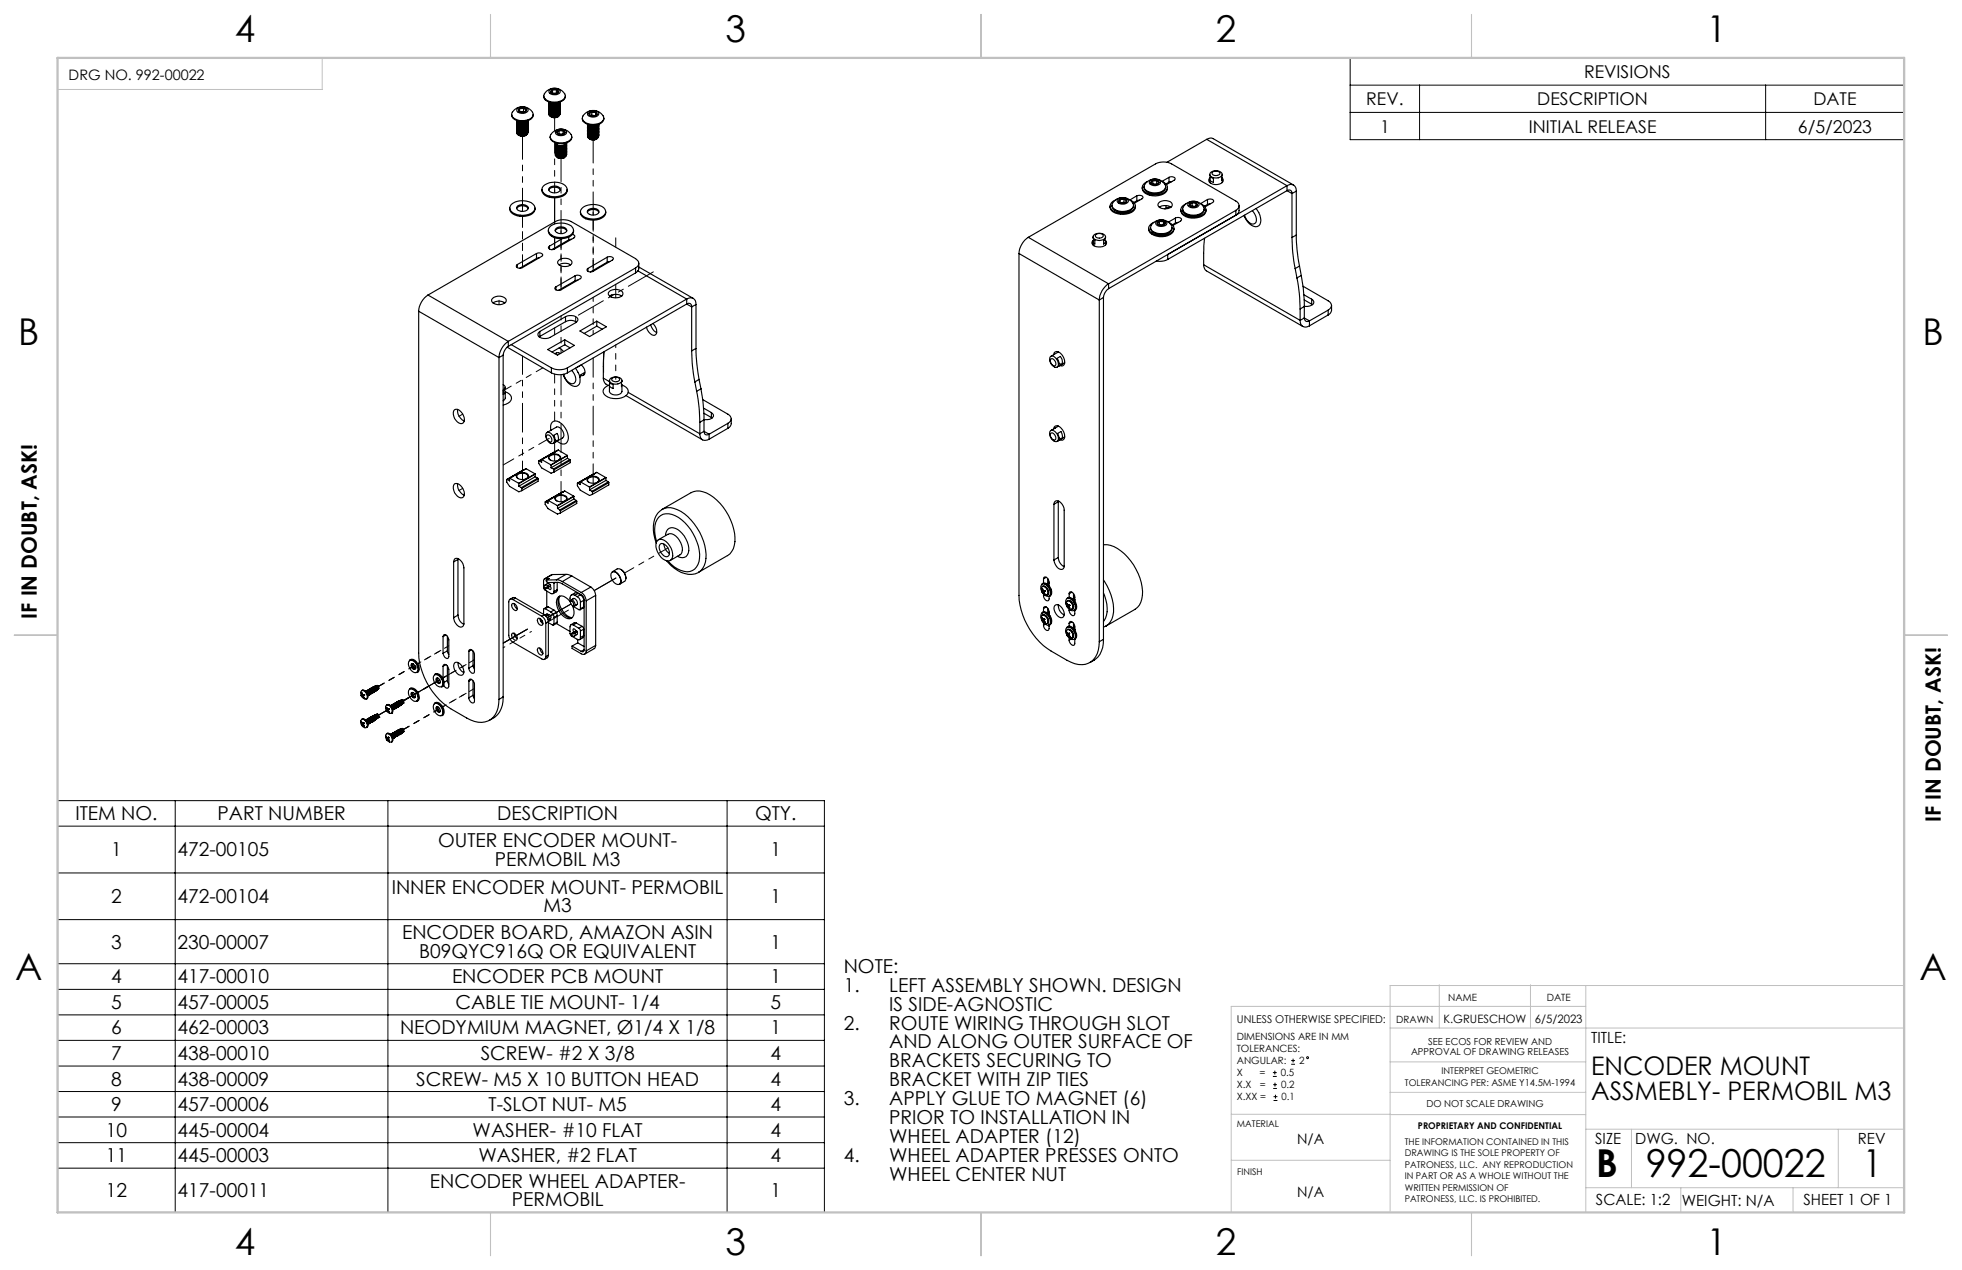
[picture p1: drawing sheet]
<svg xmlns="http://www.w3.org/2000/svg" width="432mm" height="279mm" viewBox="0 0 432 279" stroke-linecap="round" stroke-linejoin="round" font-family="sans-serif">
<defs><g id="words">
<g font-size="8.5">
<text x="351.3" y="259">B</text>
<text x="362.2" y="258.9">992-00022</text>
<text x="410" y="258.9">1</text>
</g>
<g font-size="8.1">
<text x="51.7" y="9.3">4</text>
<text x="159.7" y="9.3">3</text>
<text x="267.6" y="9.3">2</text>
<text x="375.6" y="9.3">1</text>
<text x="4" y="76">B</text>
<text x="423.1" y="76">B</text>
<text x="3.3" y="215.7">A</text>
<text x="422.4" y="215.7">A</text>
<text x="51.7" y="276">4</text>
<text x="159.7" y="276">3</text>
<text x="267.6" y="276">2</text>
<text x="375.6" y="276">1</text>
</g>
<g font-size="5.6">
<text x="350.2" y="236.4">ENCODER MOUNT</text>
<text x="350.2" y="242.1">ASSMEBLY- PERMOBIL M3</text>
</g>
<g font-size="4.7">
<text x="8.1" y="136.1" transform="rotate(-90 8.1 136.1)">IF IN DOUBT, ASK!</text>
<text x="427.1" y="180.8" transform="rotate(-90 427.1 180.8)">IF IN DOUBT, ASK!</text>
</g>
<g font-size="4.2">
<text x="16.6" y="180.5">ITEM NO.</text>
<text x="47.9" y="180.5">PART NUMBER</text>
<text x="109.4" y="180.5">DESCRIPTION</text>
<text x="166.2" y="180.5">QTY.</text>
<text x="24.5" y="188.4">1</text>
<text x="39.1" y="188.4">472-00105</text>
<text x="96.4" y="186.4">OUTER ENCODER MOUNT-</text>
<text x="108.9" y="190.5">PERMOBIL M3</text>
<text x="169.6" y="188.4">1</text>
<text x="86.2" y="196.6">INNER ENCODER MOUNT- PERMOBIL</text>
<text x="24.5" y="198.7">2</text>
<text x="39.1" y="198.7">472-00104</text>
<text x="119.6" y="200.7">M3</text>
<text x="169.6" y="198.7">1</text>
<text x="24.5" y="208.7">3</text>
<text x="39.1" y="208.7">230-00007</text>
<text x="88.5" y="206.6">ENCODER BOARD, AMAZON ASIN</text>
<text x="169.6" y="208.7">1</text>
<text x="92.2" y="210.7">B09QYC916Q OR EQUIVALENT</text>
<text x="185.7" y="214">NOTE:</text>
<text x="24.5" y="216.3">4</text>
<text x="24.5" y="222">5</text>
<text x="39.1" y="216.3">417-00010</text>
<text x="39.1" y="222">457-00005</text>
<text x="99.5" y="216.3">ENCODER PCB MOUNT</text>
<text x="100.2" y="222">CABLE TIE MOUNT- 1/4</text>
<text x="169.6" y="216.3">1</text>
<text x="169.6" y="222">5</text>
<text x="185.7" y="218.1">1.</text>
<text x="195.7" y="218.1">LEFT ASSEMBLY SHOWN. DESIGN</text>
<text x="24.5" y="227.6">6</text>
<text x="39.1" y="227.6">462-00003</text>
<text x="88.1" y="227.6">NEODYMIUM MAGNET, Ø1/4 X 1/8</text>
<text x="169.6" y="227.6">1</text>
<text x="185.7" y="226.5">2.</text>
<text x="195.7" y="222.3">IS SIDE-AGNOSTIC</text>
<text x="195.7" y="226.5">ROUTE WIRING THROUGH SLOT</text>
<text x="24.5" y="233.2">7</text>
<text x="39.1" y="233.2">438-00010</text>
<text x="105.8" y="233.2">SCREW- #2 X 3/8</text>
<text x="169.6" y="233.2">4</text>
<text x="195.7" y="230.7">AND ALONG OUTER SURFACE OF</text>
<text x="24.5" y="238.8">8</text>
<text x="39.1" y="238.8">438-00009</text>
<text x="91.6" y="238.8">SCREW- M5 X 10 BUTTON HEAD</text>
<text x="169.6" y="238.8">4</text>
<text x="195.7" y="234.8">BRACKETS SECURING TO</text>
<text x="195.7" y="239">BRACKET WITH ZIP TIES</text>
<text x="24.5" y="244.4">9</text>
<text x="39.1" y="244.4">457-00006</text>
<text x="107.5" y="244.4">T-SLOT NUT- M5</text>
<text x="169.6" y="244.4">4</text>
<text x="185.7" y="243.2">3.</text>
<text x="195.7" y="243.2">APPLY GLUE TO MAGNET (6)</text>
<text x="23.3" y="250.1">10</text>
<text x="39.1" y="250.1">445-00004</text>
<text x="104" y="250.1">WASHER- #10 FLAT</text>
<text x="169.6" y="250.1">4</text>
<text x="195.7" y="247.4">PRIOR TO INSTALLATION IN</text>
<text x="195.7" y="251.5">WHEEL ADAPTER (12)</text>
<text x="23.3" y="255.7">11</text>
<text x="39.1" y="255.7">445-00003</text>
<text x="105.3" y="255.7">WASHER, #2 FLAT</text>
<text x="169.6" y="255.7">4</text>
<text x="185.7" y="255.7">4.</text>
<text x="195.7" y="255.7">WHEEL ADAPTER PRESSES ONTO</text>
<text x="23.3" y="263.3">12</text>
<text x="39.1" y="263.3">417-00011</text>
<text x="94.6" y="261.3">ENCODER WHEEL ADAPTER-</text>
<text x="169.6" y="263.3">1</text>
<text x="195.7" y="259.9">WHEEL CENTER NUT</text>
<text x="112.6" y="265.4">PERMOBIL</text>
</g>
<g font-size="3.9">
<text x="348.6" y="17.2">REVISIONS</text>
<text x="300.7" y="23.2">REV.</text>
<text x="338.3" y="23.2">DESCRIPTION</text>
<text x="399.1" y="23.2">DATE</text>
<text x="303.7" y="29.2">1</text>
<text x="336.5" y="29.2">INITIAL RELEASE</text>
<text x="395.7" y="29.2">6/5/2023</text>
</g>
<g font-size="3.4">
<text x="350.2" y="229.5">TITLE:</text>
<text x="351.1" y="251.6">SIZE</text>
<text x="359.9" y="251.6">DWG. NO.</text>
<text x="408.9" y="251.7">REV</text>
<text x="351.2" y="265.2">SCALE: 1:2</text>
<text x="370.1" y="265.3">WEIGHT: N/A</text>
<text x="396.9" y="265.2">SHEET 1 OF 1</text>
</g>
<g font-size="3.2">
<text x="15.1" y="17.5">DRG NO. 992-00022</text>
<text x="285.5" y="251.7">N/A</text>
<text x="285.5" y="263.3">N/A</text>
</g>
<g font-size="2.5">
<text x="317.7" y="225">K.GRUESCHOW</text>
<text x="337.8" y="225">6/5/2023</text>
</g>
<text font-size="2.4" x="272.2" y="225">UNLESS OTHERWISE SPECIFIED:</text>
<g font-size="2.2">
<text x="318.7" y="220.3">NAME</text>
<text x="340.4" y="220.3">DATE</text>
<text x="307.3" y="225">DRAWN</text>
<text x="272.2" y="228.8">DIMENSIONS ARE IN MM</text>
<text x="272.2" y="231.5">TOLERANCES:</text>
<text x="272.2" y="239.4">X.X</text>
<text x="272.2" y="234.1">ANGULAR:</text>
<text x="272.2" y="236.8">X</text>
<text x="277.2" y="236.8">=</text>
<text x="277.3" y="239.4">=</text>
<text x="281.9" y="236.8">0.5</text>
<text x="281.9" y="239.4">0.2</text>
<text x="285.9" y="234.1">2</text>
<text x="272.2" y="242.1">X.XX =</text>
<text x="282" y="242.1">0.1</text>
</g>
<g font-size="2.1">
<text x="310.5" y="232">APPROVAL OF DRAWING RELEASES</text>
<text x="314.3" y="229.9">SEE ECOS FOR REVIEW AND</text>
<text x="313.9" y="243.6">DO NOT SCALE DRAWING</text>
</g>
<g font-size="2">
<text x="309.2" y="238.9">TOLERANCING PER: ASME Y14.5M-1994</text>
<text x="317.3" y="236.4">INTERPRET GEOMETRIC</text>
<text x="272.2" y="248">MATERIAL</text>
<text x="309.1" y="251.9">THE INFORMATION CONTAINED IN THIS</text>
<text x="312.1" y="248.4">PROPRIETARY AND CONFIDENTIAL</text>
<text x="309.1" y="254.4">DRAWING IS THE SOLE PROPERTY OF</text>
<text x="309.1" y="256.9">PATRONESS, LLC. ANY REPRODUCTION</text>
<text x="272.3" y="258.5">FINISH</text>
<text x="309.1" y="259.5">IN PART OR AS A WHOLE WITHOUT THE</text>
<text x="309.1" y="262">WRITTEN PERMISSION OF</text>
<text x="309.1" y="264.5">PATRONESS, LLC. IS PROHIBITED.</text>
</g>
</g></defs>
<g fill="none" stroke="#000" stroke-width=".22">
<path d="M297.1 12.7h122v18h-122zM297.1 18.7h122M312.4 18.7v12M388.6 18.7v12M297.1 24.7h122M12.7 176.1h168.7v90.6h-168.7zM38.6 176.1v90.6M85.4 176.1v90.6M160 176.1v90.6M12.7 181.8h168.7M12.7 192.1h168.7M12.7 202.3h168.7"/>
<path d="M12.7 212h168.7M12.7 217.7h168.7M12.7 223.3h168.7M12.7 228.9h168.7M12.7 234.5h168.7M280.1 236.8h.9M280.1 236h.9M280.2 239.5h.8M280.2 238.6h.8M280.6 235.5v.9M280.6 238.2v.8M284.2 234.1h.8"/>
<path d="M284.2 233.3h.8M284.6 232.9v.9M12.7 240.1h168.7M12.7 245.7h168.7M12.7 251.4h168.7M12.7 257h168.7M280.3 242.1h.8M280.3 241.3h.8M280.7 240.8v.9"/>
<circle cx="287.8" cy="232.7" r=".21"/>
</g>
<g fill="none" stroke="#c0c0c0" stroke-width=".22">
<path d="M12.7 12.7h58.2v7h-58.2zM316.8 216.6v9.6M336.8 216.6v9.6M349 216.8v49.9M419.1 216.8h-113.2v49.7M305.9 226.2h113.2M305.9 233.6h43.1M349 221.4h-78v45.1M271 255.3h34.9M271 245.1h35M305.9 240.3h43.1M306 245.2h43"/>
<path d="M349 248.4h70.1M359.1 248.4v12.9M404.6 248.4v12.9M349 261.3h70.1M369.9 261.3v5.4M394.6 261.3v5.4"/>
</g>
<path d="M108 3.2v9.5M215.9 3.2v9.5M323.8 3.2v9.5M3.1 139.7h9.6M419.1 139.7h9.5M108 266.7v9.6M215.9 266.7v9.6M323.8 266.7v9.6" fill="none" stroke="#c0c0c0" stroke-width=".25"/>
<path d="M12.7 12.7h406.4v254h-406.4z" fill="none" stroke="#c0c0c0" stroke-width=".5"/>
<g fill="none" stroke="#000" stroke-width=".25">
<path d="M120.9 19.8a1.73 1.73 0 0 1 2.4 .2 1.13 1.13 0 0 1-1.7 .8 .69 .69 0 0 1-.6-.3 .69 .69 0 0 1-.1-.7zM121.6 19.7h.8M121.6 19.7l-.4 .4M121.6 19.7v.8M122.4 19.7l.3 .1 .2 .3M122.4 19.7l.5 .4M122.4 19.7v.8M112.6 25.2a1.52 1.52 0 0 0 1.6 1.4 2.77 2.77 0 0 0 3.1-1.1v-.3M113.1 24.3a2.59 2.59 0 0 1 4.2 .7 1.73 1.73 0 0 1-1.9 1.5 2.79 2.79 0 0 1-2.7-1v-.7zM113.7 26.6h.1M113.7 27.6h.1M113.7 27.9h.1"/>
<path d="M113.7 28.5v.1M113.8 26.5a1.77 1.77 0 0 0 2.1 .1M113.8 28.9l-.1 .3M113.9 26.6a1.88 1.88 0 0 0 2 0M114 23.8a1.58 1.58 0 0 1 2.2 .4 1.44 1.44 0 0 1-2.5 .1zM114.1 24.3a1.2 1.2 0 0 0 1.5 .3M114.1 24.3l.3 .3M114.4 23.8l-.3 .5M114.4 23.8v.8M115.2 23.7l-.8 .1M115.2 23.7l.6 .4M115.2 24.5l-.7 .1"/>
<path d="M115.2 24.5l.2 .2M115.2 23.7v.8M115.8 24.1v.3l-.2 .2M115.8 24.1l-.2 .5M116.1 29.4l-.2 .3-.7 .2-.9-.1 .6 .2 .8-.2M116.2 28.9v.2a1.49 1.49 0 0 1-2.5 .1M116.2 28.5v.2a1.58 1.58 0 0 1-2.4 .4v-.4M116.2 28.2v.2a1.55 1.55 0 0 1-2.4 .4v-.4M116.2 27.9v.2a1.45 1.45 0 0 1-2.5 .1l.1-.1M116.2 27.6v.1a1.47 1.47 0 0 1-2.5 .2l.1-.2M116.2 27.2v.2a1.58 1.58 0 0 1-2.4 .4v-.4M116.2 26.9v.2a1.55 1.55 0 0 1-2.4 .3v-.3"/>
<path d="M116.2 26.6v.2a1.45 1.45 0 0 1-2.5 .1l.1-.1M116.2 26.4a1.47 1.47 0 0 1-2.5 .2M116.2 29.1a1.47 1.47 0 0 1-2.5 .2v-.1M116.2 28.8a1.47 1.47 0 0 1-2.5 .1M116.2 28.4a1.41 1.41 0 0 1-2.5 .2M116.2 28.1a1.4 1.4 0 0 1-2.5 .1M116.2 27.8a1.4 1.4 0 0 1-2.5 .1M116.2 27.4a1.47 1.47 0 0 1-2.5 .2M116.2 27.1a1.4 1.4 0 0 1-2.5 .1M116.2 26.8a1.39 1.39 0 0 1-1.2 .8 1.39 1.39 0 0 1-1.3-.7M116.2 26.5a1.4 1.4 0 0 1-2.5 .1M116.2 26.7v.1"/>
<path d="M116.2 27.1h.1M116.2 27.4h.1M116.2 27.7v.1M116.2 28v.1M116.2 28.4h.1M116.2 28.7v.1M116.2 29v.1M119.7 21.1v.2a1.69 1.69 0 0 0 1.7 1.3 2.24 2.24 0 0 0 3-1.5M120.2 20.1a2.55 2.55 0 0 1 4.2 1.1 2.9 2.9 0 0 1-4 .9 1.11 1.11 0 0 1-.2-2zM120.8 22.5h.1M120.8 22.8v.1M120.8 23.1v.1"/>
<path d="M120.8 23.5h.1M120.8 23.8h.1M120.8 24.1v.1M120.8 24.4v.1M120.8 24.8h.1M120.9 22.4a1.63 1.63 0 0 0 2.1 .1M121.1 30.1v.1a2.52 2.52 0 0 0 3.3 1.3 1.42 1.42 0 0 0 1.4-1.4M121.2 20.1a1 1 0 0 0 1.7 0M121.2 20.1l.3 .4M121.5 29.2a2.57 2.57 0 0 1 4.3 .8 1.84 1.84 0 0 1-2 1.4 2.6 2.6 0 0 1-2.7-1.1 1.03 1.03 0 0 1 .4-1.1zM121.6 20.5h.8M121.6 20.5l-.1 .1"/>
<path d="M122.2 31.4h.1M122.2 31.7v.1M122.2 32.1h.1M122.2 32.4h.1M122.2 32.7h.1M122.2 33v.1M122.2 33.4h.1M122.2 33.7h.1M122.2 34v.1M122.3 32.1l-.1 .2a1.24 1.24 0 0 0 2 .5l.3-.2 .2-.4M122.4 28.8a1.61 1.61 0 0 1 2.3 .2 1.39 1.39 0 0 1-2.5 .2zM122.4 20.5l.1 .1"/>
<path d="M122.6 29.1a.99 .99 0 0 0 1.7 0M122.6 29.1l.3 .4M122.8 25.7l-.6 .2-.9-.2M122.9 20.1l-.3 .4M123 28.7h.9M123 28.7l-.4 .4M123 29.5h.1M123 29.5h.9M123 28.7v.8M123.2 25.3a1.41 1.41 0 0 1-2 .3M123.3 24.8a1.4 1.4 0 0 1-2.3 .6l-.2-.5v.4a1.52 1.52 0 0 0 2.5-.1v-.2M123.3 24.4a1.34 1.34 0 0 1-1.1 1.1 1.34 1.34 0 0 1-1.4-.6l.1-.4"/>
<path d="M123.3 24.1a1.34 1.34 0 0 1-1.1 1 1.34 1.34 0 0 1-1.4-.5l.1-.4M123.3 23.8a1.4 1.4 0 0 1-2.3 .6l-.2-.2 .1-.3M123.3 23.5a1.4 1.4 0 0 1-2.3 .6l-.2-.2 .1-.4M123.3 23.1a1.34 1.34 0 0 1-1.1 1.1 1.34 1.34 0 0 1-1.4-.6l.1-.4M123.3 22.8a1.34 1.34 0 0 1-1.1 1 1.34 1.34 0 0 1-1.4-.6v.1a1.43 1.43 0 0 0 2.5-.3M123.3 22.5a1.4 1.4 0 0 1-2.3 .6l-.2-.2 .1-.3M123.3 22.3a1.45 1.45 0 0 1-2.5 .3v-.1M123.3 24.7a1.45 1.45 0 0 1-2.5 .2v-.1M123.3 24.3a1.43 1.43 0 0 1-2.5 .3v-.1M123.3 24a1.47 1.47 0 0 1-2.5 .3v-.1M123.3 23.7a1.45 1.45 0 0 1-2.5 .2v-.1M123.3 23.4a1.45 1.45 0 0 1-2.5 .2v-.1"/>
<path d="M123.3 22.7a1.47 1.47 0 0 1-2.5 .3v-.1M123.3 22.4a1.45 1.45 0 0 1-2.5 .2v-.1M123.3 22.6v.1M123.3 23h.1M123.3 23.3v.1M123.3 23.6v.1M123.3 24h.1M123.3 24.3h.1M123.3 24.6v.1M123.3 24.9v.1M123.9 28.7l.3 .1 .1 .3M123.9 28.7l.4 .4"/>
<path d="M123.9 29.5h.1M123.9 28.7v.8M124.2 34.6l-.5 .3-1-.2M124.3 29.1l-.3 .4M124.6 33.6l.1 .1a1.25 1.25 0 0 1-1.9 .9l-.4-.2-.2-.4M124.6 33.3h.1a.84 .84 0 0 1-.9 1 1.13 1.13 0 0 1-1.6-.7l.1-.2M124.6 32.9l.1 .1a.84 .84 0 0 1-.9 1 1.13 1.13 0 0 1-1.6-.7l.1-.2M124.6 32.6l.1 .1a1.25 1.25 0 0 1-1.9 .9l-.6-.4 .1-.4M124.6 32.3l.1 .1a1.25 1.25 0 0 1-1.9 .9l-.6-.5 .1-.3M124.6 31.6l.1 .1a.84 .84 0 0 1-.9 1 1.2 1.2 0 0 1-1.6-.6 1.38 1.38 0 0 0 2.3 .2l.2-.4M124.6 34.1a1.33 1.33 0 0 1-2.1 .4M124.7 31.3a1.46 1.46 0 0 1-2.5 .3v-.2a1.47 1.47 0 0 0 2.5 0 1.25 1.25 0 0 1-1.9 .9l-.6-.4 .1-.4"/>
<path d="M124.7 33.9a1.37 1.37 0 0 1-2.5 .1M124.7 33.5a1.3 1.3 0 0 1-1.9 .8l-.4-.2-.2-.4M124.7 33.2a1.41 1.41 0 0 1-2.3 .6l-.2-.4M124.7 32.9a1.41 1.41 0 0 1-2.3 .6l-.2-.4M124.7 32.6a1.37 1.37 0 0 1-2.5 .1M124.7 32.2a1.41 1.41 0 0 1-2.3 .6l-.2-.4M124.7 31.6a1.41 1.41 0 0 1-2.3 .6l-.2-.4M124.7 31.6h.1M124.7 31.9h.1M124.7 32.2h.1M124.7 32.6h.1M124.7 32.9h.1"/>
<path d="M124.7 33.2h.1M124.7 33.5h.1M124.7 33.9h.1M128.2 26v.2a1.71 1.71 0 0 0 1.8 1.3 2.48 2.48 0 0 0 2.9-1.3v-.2M128.8 24.9a2.51 2.51 0 0 1 4.1 1.2 2.78 2.78 0 0 1-4 .9 1.15 1.15 0 0 1-.7-1 1.15 1.15 0 0 1 .6-1.1zM129.3 27.4h.1M129.3 28.4h.1M129.3 29.3v.1M129.4 29.7l-.1 .3a1.43 1.43 0 0 0 2.5-.1l-.1-.2M129.4 27.4a1.73 1.73 0 0 0 2.1 0M129.6 24.6l.8-.3a1.21 1.21 0 0 1 1.4 .7 1.53 1.53 0 0 1-2.4 .3v-.5zM129.7 24.9l.3 .5"/>
<path d="M129.8 30.6l.7 .2 .8-.2M130.2 24.6l.9 .1M130.2 24.6l-.5 .3M130.2 24.6l.5 .1h.4M130.2 25.4l-.1 .1M130.2 24.6v.8M131.1 24.7l.3 .5M131.1 24.7v.7M131.4 25.2a1.2 1.2 0 0 1-1.4 .2M131.4 25.2l-.3 .2h-.9M131.6 30.2a1.41 1.41 0 0 1-2 .3M131.7 29.4l.1 .1a1.53 1.53 0 0 1-2.4 .4v-.5"/>
<path d="M131.7 29l.1 .2a1.5 1.5 0 0 1-2.4 .3v-.4M131.7 28.7l.1 .2a1.43 1.43 0 0 1-2.5 .1l.1-.2M131.7 28.4l.1 .2a1.43 1.43 0 0 1-2.5 0l.1-.2M131.7 28l.1 .2a1.53 1.53 0 0 1-2.4 .4v-.5M131.7 27.7l.1 .2a1.5 1.5 0 0 1-2.4 .3l-.1-.2a1.39 1.39 0 0 0 1.3 .7 1.39 1.39 0 0 0 1.2-.8M131.7 27.4l.1 .2a1.43 1.43 0 0 1-2.5 .1l.1-.3M131.8 27.2a1.42 1.42 0 0 1-2.5 .2M131.8 29.8a1.46 1.46 0 0 1-2.4 .4M131.8 29.5a1.43 1.43 0 0 1-2.5 .2M131.8 29.2a1.43 1.43 0 0 1-2.5 .2M131.8 28.8a1.41 1.41 0 0 1-2.5 .2M131.8 28.5a1.4 1.4 0 0 1-1.2 .9 1.4 1.4 0 0 1-1.3-.7"/>
<path d="M131.8 28.2a1.44 1.44 0 0 1-2.5 .2M131.8 27.5a1.41 1.41 0 0 1-2.5 .2M131.8 27.9h.1M131.8 29.8h.1M252.5 39.9a1.3 1.3 0 0 0-1.1 1.3 1.3 1.3 0 0 0 1.1 1.3 3.8 3.8 0 0 0 4.3-.7 1.3 1.3 0 0 0-1-1.9M253 39.8a1.68 1.68 0 0 1 2.4 .2 1.23 1.23 0 0 1-2 .7l-.5-.4zM253.7 39.7h.9M253.7 39.7l-.3 .2-.1 .2M253.7 39.7l-.4 .4M253.7 39.7v.8M254.6 39.7l.2 .1 .2 .3M254.6 39.7l.4 .4"/>
<path d="M254.6 39.7v.8M257.3 39l.5-.1a.59 .59 0 0 1 .8 .6l-1.9 1.1M257.3 39l-1.6 .9M257.3 39v1.1M257.9 40l-.6 .1M265.6 30.7a1.38 1.38 0 0 1 1.4-.2l17.7 10.2M265.6 30.7l-8.8 5M265.6 30.7l17.6 10.2M266.2 38.4l.2 .5 .7 .4v.8a.71 .71 0 0 1-.7-.3 .71 .71 0 0 1 0-.8M266.2 39.4v.8M266.3 38.1a1.75 1.75 0 0 1 2.7 .2 1.56 1.56 0 0 1-2.7 .3zM266.4 38.9v.1"/>
<path d="M266.5 39h-.1M266.8 37.9a1.14 1.14 0 0 1 1.7 .2 1.03 1.03 0 0 1-1.8 0zM269 38.4l-.1 1.3v-.6a.69 .69 0 0 1 .3 .6 .69 .69 0 0 1-.4 .6 2.11 2.11 0 0 1-2.8-.5v-.3l.3-.4M269 39.4v.8M112.2 45.8a1.72 1.72 0 0 0 1.6 1.7 3.2 3.2 0 0 0 3.9-1.3l.1-.4M112.5 45a3.8 3.8 0 0 1 5.1 .2 1.39 1.39 0 0 1-1.3 2 3.5 3.5 0 0 1-4-1.1l-.1-.3zM113.7 45.9a1.57 1.57 0 0 1 2.5 0M113.8 58.2v.7M114 45.3a1.62 1.62 0 0 1 2.3 .5 1.48 1.48 0 0 1-2.6 0zM118.1 55.8l.9-.1 .5 .4-.3 .3-4.2 2.5-.6 .1a.59 .59 0 0 1-.7-.6l.1-.2M118.1 55.8l-4.3 2.4M118.1 55.8v1.1"/>
<path d="M118.1 56.9l-3.7 2.1M118.7 56.7l-.6 .2M119.3 41.7a1.72 1.72 0 0 0 1.6 1.7 3.3 3.3 0 0 0 3.9-1.2v-.5M119.6 40.9a3.8 3.8 0 0 1 5.1 .3 1.4 1.4 0 0 1-1.3 1.9 3.4 3.4 0 0 1-4.1-1.1v-.7zM120.7 50.7v.2a2.49 2.49 0 0 0 3.1 1.6 2.27 2.27 0 0 0 2.4-1.6v-.2M120.8 41.8a1.58 1.58 0 0 1 2.5 0M120.9 50a3.9 3.9 0 0 1 5.1 .1 1.28 1.28 0 0 1-1 1.9 3.5 3.5 0 0 1-4.2-.9l-.1-.8zM120.9 54.2v.6M121 41.3a1.66 1.66 0 0 1 2.3 .3 1.46 1.46 0 0 1-2.5 .2zM122.2 50.8a1.6 1.6 0 0 1 2.5 0M122.4 50.2a1.63 1.63 0 0 1 2.3 .4 1.46 1.46 0 0 1-2.5 .1zM122.9 57.3a2.06 2.06 0 0 1 3 .3 1.36 1.36 0 0 1-1.8 1 .95 .95 0 0 1-1-.2 .95 .95 0 0 1-.2-1.1z"/>
<path d="M123 58.3l.6-.3a2.59 2.59 0 0 1 2 .3M123.8 52.5l-2.9 1.7M125.2 52.8l-3.8 2.1M125.2 52.2v.6M125.8 52.6l-.6 .2M126 51.6l.5 .2v.4l-.2 .2-4.3 2.4-.5 .1-.6-.1-.2-.3 .2-.3M127.7 46.6a1.75 1.75 0 0 0 1.7 1.7 3.2 3.2 0 0 0 3.9-1.3v-.4M128.1 45.9a3.8 3.8 0 0 1 5 .1 1.16 1.16 0 0 1-.7 1.7 3.8 3.8 0 0 1-4.6-.7v-.8zM129.3 46.7a1.59 1.59 0 0 1 2.5 0M129.4 46.2a1.76 1.76 0 0 1 2.4 .2 1.15 1.15 0 0 1-1.6 .9 .79 .79 0 0 1-.8-1.1zM129.4 59.1v.6M133.6 56.6l.9-.1 .5 .4-.2 .3-4.3 2.5-.5 .1a.59 .59 0 0 1-.8-.6l.2-.1"/>
<path d="M133.6 56.6l-4.2 2.5M133.6 56.6v1.1M133.6 57.7l-3.7 2.1M134.2 57.5l-.6 .2M139.9 58.9a1.09 1.09 0 0 0 .7-1 1.09 1.09 0 0 0-.7-1l-14.2-8.1a3.9 3.9 0 0 0-3.5 0l-28 16.1M139.9 58.9l-28 16.2M139.9 58.9v1.1M140.4 59.6l10.7 6.2M140.6 57.9v1.1a1.18 1.18 0 0 1-.7 1M140.6 58.7l12 7M224.3 55.8v75.2a15.6 15.6 0 0 0 7 12.2 15.7 15.7 0 0 0 6 3 3.9 3.9 0 0 0 4.6-4.1v-.9M224.3 55.8l17.6 10.2"/>
<path d="M226.3 52.2a4.6 4.6 0 0 0-2 3.6M226.3 52.2l17.7 10.2M240.6 52.1v.5l.3 .2v.9l-.3-.4 .2-.6M240.6 53.1v.8M240.7 51.8a1.77 1.77 0 0 1 2.6 .2 1.46 1.46 0 0 1-2.2 .7l-.5-.4zM240.7 52.8a.69 .69 0 0 0-.4 .7 .69 .69 0 0 0 .5 .6l.9 .2a1.38 1.38 0 0 0 1.8-1l-.3-.5M241.1 51.7l.8-.3a.62 .62 0 0 1 .8 .7l-.8 .3a.62 .62 0 0 1-.8-.7zM243.3 52.1l-.1 .5-.3 .2v.9l.4-.4-.2-.6M243.3 53.1v.8M244.3 45.3a1.67 1.67 0 0 0 1.7 1.7 3.9 3.9 0 0 0 3.7-.9l.2-.8M244.7 45.2a1.57 1.57 0 0 0 1.6 1.4l.6 .1a2.29 2.29 0 0 0 2.6-1.4v-.1M245.2 44.3a2.49 2.49 0 0 1 4.2 1 2.57 2.57 0 0 1-3.1 1.2 1.39 1.39 0 0 1-1.4-1.8z"/>
<path d="M245.5 44a1.3 1.3 0 0 0-1.2 1.3 1.3 1.3 0 0 0 1.1 1.3 4 4 0 0 0 4.3-.7 1.3 1.3 0 0 0-1-1.9M246.1 43.8a1.62 1.62 0 0 1 2.3 .4 1.44 1.44 0 0 1-2.5 0zM246.2 44.3a1.2 1.2 0 0 0 1.5 .3M246.5 43.9h-.2l-.1 .4M246.5 43.9l.1 .7-.4-.3M246.5 43.9l-.3 .4M247.4 43.7l-.9 .2M247.4 43.7l.5 .4M247.4 44.5l-.8 .1M247.4 44.5l.1 .1M247.4 43.7v.8M247.9 44.1v.3l-.2 .2"/>
<path d="M247.9 44.1l-.2 .5M250.2 43.1l.6-.1a.67 .67 0 0 1 .8 .4l-.3 .3-1.6 1M250.2 43.1l-1.5 .9M250.2 43.1v1.1M250.2 44.2l-.7 .4M250.8 44l-.6 .2M251.4 41.2a1.72 1.72 0 0 0 1.6 1.8 3.3 3.3 0 0 0 3.9-1.3v-.5M251.8 41.1v.1a2.34 2.34 0 0 0 2.9 1.4 1.69 1.69 0 0 0 1.8-1.5M252.2 40.3a2.53 2.53 0 0 1 4.3 .9 2.83 2.83 0 0 1-4 .9 1.01 1.01 0 0 1-.7-.8 1.01 1.01 0 0 1 .4-1zM252.8 50.2v.3a1.83 1.83 0 0 0 1.8 1.5 3 3 0 0 0 3.7-1.4l.1-.4M253.2 50.1v.1a2.61 2.61 0 0 0 3.3 1.3 1.46 1.46 0 0 0 1.5-1.4M253.3 40.1a.99 .99 0 0 0 1.3 .4"/>
<path d="M253.3 40.1l.3 .4M253.6 49.2a2.61 2.61 0 0 1 4.4 .8 1.84 1.84 0 0 1-2.1 1.4 2.6 2.6 0 0 1-2.6-1.1v-.7zM253.7 40.5h.9M253.7 40.5h.1M253.9 48.9a1.31 1.31 0 0 0-1.1 1.4 1.31 1.31 0 0 0 1.2 1.2 3.6 3.6 0 0 0 4.2-.8 1.31 1.31 0 0 0-1-1.8M254.5 48.7a1.61 1.61 0 0 1 2.3 .3 1.22 1.22 0 0 1-1.7 .8 .74 .74 0 0 1-.7-.8zM254.6 40.5h.1M254.7 49.1a.99 .99 0 0 0 1.7 0M254.7 49.1l.3 .4M255 40.1l-.4 .4M255 40.1l-.3 .4M255 44.6a2.02 2.02 0 0 1 3 .3 1.33 1.33 0 0 1-1.8 1 1.22 1.22 0 0 1-1.4-1z"/>
<path d="M255.1 45.6l1.1-.4 .9 .1 .6 .3M255.2 48.6l.8 .1M255.2 48.6l-.5 .5M255.2 49.5h-.1M255.2 49.5h.8M255.2 48.6v.9M256 48.7l.4 .4M256 49.5h.1M256 48.7v.8M256.4 49.1l-.3 .4M256.6 45.8l-.2 .2M256.6 45.2v.6"/>
<path d="M257 57.1l-1.3 .4-1.2-.1M257.3 40.1l-.7 .4M257.7 45.5l-1.1 .3M258.7 48l.6-.2a.59 .59 0 0 1 .7 .7l-1.9 1.1M258.7 48l-1.6 .9M258.7 48v1.1M258.7 49.1l-.7 .4M259.3 48.9l-.6 .2M259.9 46.1a1.8 1.8 0 0 0 1.6 1.8l1.3 .1a2.42 2.42 0 0 0 2.6-1.6v-.3M260.3 46v.1a2.29 2.29 0 0 0 3 1.3 1.7 1.7 0 0 0 1.7-1.4M260.7 45.1a2.51 2.51 0 0 1 4.3 .9 2.32 2.32 0 0 1-2.9 1.3 1.61 1.61 0 0 1-1.8-1.6zM261 44.8a1.3 1.3 0 0 0-1.1 1.3 1.3 1.3 0 0 0 1.1 1.3 3.8 3.8 0 0 0 4.3-.7 1.31 1.31 0 0 0-1-1.9"/>
<path d="M261.5 44.8a1.52 1.52 0 0 1 2.4 .2 1.47 1.47 0 0 1-2.5 0zM261.8 44.9l.3 .5M262.4 44.6h.8M262.4 44.6l-.6 .3M262.4 45.3l-.2 .1M262.4 44.6v.7M263.2 44.6l.3 .5M263.2 44.6v.8M263.5 45.1a1.2 1.2 0 0 1-1.4 .3M263.5 45.1l-.3 .3-.8-.1M264.9 58.2a1.65 1.65 0 0 0 .6 1.4l21.2 12.2M264.9 58.2l21.2 12.3"/>
<path d="M265.1 52.4l-.2 1.7v4.1M265.7 43.9l.6-.1a.67 .67 0 0 1 .8 .4l-.2 .4-1.7 .9M265.7 43.9l-1.5 .9M265.7 45l-.6 .4M265.7 43.9v1.1M266.3 44.8l-.6 .2M272 46.3a1.09 1.09 0 0 0 .7-1 1.09 1.09 0 0 0-.7-1.1l-14.2-8.1a3.9 3.9 0 0 0-3.5 0l-28 16.1M272 46.3l-28 16.1M272 46.3v1M272 47.3l-28 16.2M272.7 45.3v1a1.18 1.18 0 0 1-.7 1M275.6 46.4l.3 .3a1.87 1.87 0 0 1 .3 2.5 1.66 1.66 0 0 1-2.1-1.2l-.2-.7"/>
<path d="M276.4 45.9a3.1 3.1 0 0 1 .6 3.8 1.97 1.97 0 0 1-2.5-.9l-.7-1.4M283.2 40.9a1.25 1.25 0 0 1 1.5-.2 1.25 1.25 0 0 1 .6 1.4M283.2 41.9a.67 .67 0 0 1 .8 0 .67 .67 0 0 1 .3 .7M283.2 40.9l-26.2 15.1v1.1M283.2 40.9v1M283.2 41.9l-26.2 15.2M283.2 41.9l1.1 .7M284.3 52.2a35.2 35.2 0 0 0 .7 6.9M284.3 42.6v9.6M285 59.1l.4 2M285.3 51.7a34.5 34.5 0 0 0 .7 6.8M285.3 42.1l-1 .5"/>
<path d="M285.3 51.7l-1 .5M285.3 42.1v9.6M286 58.5l-1 .6M286 58.5l.4 2.1M92.1 68.5v75.2a15.6 15.6 0 0 0 7.1 12.2 15.1 15.1 0 0 0 6 3 3.9 3.9 0 0 0 4.5-4.1l.1-.9M92.1 68.5l17.7 10.2M94.2 64.9a4.6 4.6 0 0 0-2.1 3.6M94.2 64.9l17.7 10.2M108.4 65.7a2.07 2.07 0 0 1 3 .2 1.42 1.42 0 0 1-1.8 1.1 1.28 1.28 0 0 1-1.4-1.1zM108.5 66.6l.2-.1a2.37 2.37 0 0 1 2.4 .1M109.8 78.7v75.2M110.7 78.1v75.2"/>
<path d="M110.7 78.1l-.9 .6M111.6 76.4l9.8 5.6M111.9 75.1a4.6 4.6 0 0 0-2.1 3.6M111.9 76.2a2.69 2.69 0 0 0-1.2 1.9M111.9 75.1v1.1M112.5 75.8l8.9 5.1M118.8 72.9v1.1M118.8 74l-.1 .1M120.5 76.9l3.8-2.1 2.1 1.2-3.7 2.1zM122.3 63.1v.7M123.1 76.5l.9 .8M123.3 77.8a.81 .81 0 0 0-1.2 0"/>
<path d="M124.3 74.8v1M124.3 75.8l-2.8 1.6M124.3 75.8l1.1 .7M124.5 69.7l.8-.3a1.39 1.39 0 0 1 1.9 1l-.5 .6-5.6 3.2-.9 .3a1.33 1.33 0 0 1-1.8-1.1l.4-.5M124.5 70.8a2.32 2.32 0 0 1 2.4 .1M124.5 69.7l-5.7 3.2M124.5 69.7v1.1M124.5 70.8l-5.7 3.2M126.6 60.7l.5-.2a.59 .59 0 0 1 .8 .7l-4.5 2.6-.5 .1a.67 .67 0 0 1-.8-.5l.2-.3M126.6 60.7l-4.3 2.4M126.6 60.7v1.1M126.6 61.8l-3.7 2.1"/>
<path d="M127.2 61.6l-.6 .2M127.6 72.8l3.7-2.1 2.2 1.2-3.7 2.1zM131.3 70.7v1.1M131.3 71.8l-2.7 1.5M131.3 71.8l1.2 .6M133 77.3l-.2 2.6v3.3M134.1 64.2a2.11 2.11 0 0 1 3 .3 1.38 1.38 0 0 1-1.8 1 .97 .97 0 0 1-1.1-.3 .97 .97 0 0 1-.1-1zM134.2 65.2a2.44 2.44 0 0 1 2.6 0M134.5 64.9v.5M139.9 60l-28 16.2M143.2 71.4v.1a2.53 2.53 0 0 0 1.3 1.7M143.7 71.2h.1a1.91 1.91 0 0 1 .5 2.4 1.38 1.38 0 0 1-1.8-1.1l-.2-.5"/>
<path d="M151.1 65.8a1.25 1.25 0 0 1 1.5-.1 1.25 1.25 0 0 1 .6 1.3M151.1 66.9a.66 .66 0 0 1 .8-.1 .66 .66 0 0 1 .3 .7M151.1 65.8l-26.2 15.1M151.1 65.8v1.1M151.1 66.9l-26.2 15.1M151.1 66.9l1.1 .6M152.2 77.2a35.2 35.2 0 0 0 .7 6.8M152.2 67.5v9.7M153.2 76.7l.2 3.3 .4 3.5M153.2 67l-1 .5M153.2 76.7l-1 .5M153.2 67v9.7"/>
<path d="M231.1 78.5a.74 .74 0 0 1 1.2 .2 1.56 1.56 0 0 1 .4 2.1 1.62 1.62 0 0 1-1.6-2.3zM231.2 79a.92 .92 0 0 1 1 .4 .92 .92 0 0 1-.1 1.1l-.7-.4a.98 .98 0 0 1-.2-1.1zM231.8 78h.1a.86 .86 0 0 1 .8-.7 .86 .86 0 0 1 .8 .6 2.07 2.07 0 0 1 .6 2.4l-.2 .2-.7-.1M232.6 78.8l.8-.4a1.62 1.62 0 0 1 .2 1.8l-.7 .4a1.46 1.46 0 0 0-.3-1.8zM232.8 77.4v.1M232.9 77.4l-1.6 1M233.1 79.9l.5 .3M234.2 79.9h.1M234.3 79.8l-1.6 1M241.9 66v75.2M242.9 65.4l-1 .6M242.9 65.4v75.3"/>
<path d="M244 62.4a4.5 4.5 0 0 0-2.1 3.6M244 63.5a2.69 2.69 0 0 0-1.1 1.9M244 62.4v1.1M285.4 61.1a35.2 35.2 0 0 1 .7 6.9M286.1 70.5a1.25 1.25 0 0 0 .6 1.3 1.25 1.25 0 0 0 1.5-.1M286.1 68v2.5M286.4 60.6l.4 2.6 .3 4.2M286.4 60.6l-1 .5M286.8 63l5.5 3.2a1.08 1.08 0 0 1 .8 1 1.08 1.08 0 0 1-.8 1M286.9 64.8l1.8 1M287 66l1.7 .9M287.1 70a.7 .7 0 0 0 .3 .7 .7 .7 0 0 0 .8-.1"/>
<path d="M287.1 67.4l-1 .6M287.1 70l-1 .5M287.1 67.4v2.6M287.1 70l1.1 .6M288.2 70.6v1.1M288.7 65.8a.78 .78 0 0 1 .4 .9 .78 .78 0 0 1-.8 .6l-1.2 .1M288.7 65.8v1.1M288.7 66.9l.2 .1M292.3 68.2l-4.1 2.4M292.3 68.2v1.1M292.3 69.3l-4.1 2.4M293.1 67.2a1.88 1.88 0 0 1-.5 1.9l-.3 .2"/>
<path d="M100 90.1a1.62 1.62 0 0 1 2 1.3 1.05 1.05 0 0 1 .3 1.1 1.05 1.05 0 0 1-.9 .7 2.18 2.18 0 0 1-1.4-3.1zM100.7 90.1a2.63 2.63 0 0 0 1.5 2.5M110.7 84.6a.59 .59 0 0 1 .2 1.1l-.2 .1M110.7 88.2l.5-.5v-1.5a1.35 1.35 0 0 1 1.2 .8 1.35 1.35 0 0 1-.2 1.4l-1.5 .7M111 85.8l.2 .4-.4 .6M111.2 85.2l-.1 .5-.3 .2M120.3 95.2a1.52 1.52 0 0 1 1.5 .8 1.52 1.52 0 0 1-.1 1.6 1.68 1.68 0 0 1-1.4-2.4zM120.4 95.7a1.01 1.01 0 0 1 .9 1.5 1.01 1.01 0 0 1-.9-1.5zM121.2 94.7a1.44 1.44 0 0 1 1-2.1 3.8 3.8 0 0 1 2.8 4.3 1.18 1.18 0 0 1-2.1 .4l-.3-.3M121.2 94.7l.1-.1-.9 .5M121.2 94.7l1.2-.7a1.58 1.58 0 0 1 1.4 2.3l-2.1 1.2M121.4 80.9a3.9 3.9 0 0 0 3.5 0"/>
<path d="M121.4 82a3.9 3.9 0 0 0 3.5 0M121.4 80.9v1.1M121.8 95.8l.8-.4a1.27 1.27 0 0 1 0 1.6l-.7 .4a1.27 1.27 0 0 0-.1-1.6zM122.2 96.8l.4 .2M122.3 99.3l-3.7 2.1M122.3 99.3h.1M122.3 99.3l-3.6 2.1M122.8 99l-3.6 2.1M122.8 99h.1M122.9 99l2 1.2M124.9 80.9v1.1M125.8 81.5a2.44 2.44 0 0 1 .8 2.6 .96 .96 0 0 1-1.6-.1l-.7-.9-.2-.8"/>
<path d="M126.6 81l.3 .4a3.4 3.4 0 0 1 .6 3.1 1.46 1.46 0 0 1-2.3-.2l-.8-.9-.5-1M127.8 80.4l-.8 .4M127.8 82.6l.6-.1 .2-.5-.7 .4-.3 .6M127.9 80.3a1.49 1.49 0 0 1 .4 2.3M132.8 83.2a1.66 1.66 0 0 0 1.1 1.6M132.8 83.2l1.3 .8M134.1 84.7v1.4a1.6 1.6 0 0 0 2.8 0v-1.4M134.1 83.7l.2 .6 .6 .3v.8a.69 .69 0 0 1-.6-.3 .69 .69 0 0 1 0-.7M134.1 84.7l-.2 .1a1.26 1.26 0 0 0-1.1 .9 1.26 1.26 0 0 0 .5 1.4 3.9 3.9 0 0 0 4.8-.4 1.35 1.35 0 0 0-1.1-2h-.1M134.3 84.2v.2M134.4 84.3l-.1 .1M134.4 83.2l.8-.3a1.15 1.15 0 0 1 1.6 1 1.63 1.63 0 0 1-2.7-.2z"/>
<path d="M134.7 83.3l.8-.3a.61 .61 0 0 1 .8 .7 1.07 1.07 0 0 1-1.7-.2zM136.9 83.7l-.1 1.4v-.7M137.8 87l16.8 9.8M138.3 86.3l15.7 9.1M152.9 84l.4 2.1M153.3 86.1a35.2 35.2 0 0 1 .7 6.8M153.8 83.5l-.9 .5M153.8 83.5l.5 2M154 95.4a1.25 1.25 0 0 0 .6 1.4 1.25 1.25 0 0 0 1.5-.2M154 92.9v2.5M154.3 85.5l.4 2.7 .2 4.2M154.3 85.5l-1 .6"/>
<path d="M154.7 87.9l5.5 3.2a1.05 1.05 0 0 1 .7 1 1.05 1.05 0 0 1-.7 1M154.8 89.8l1.8 1M154.9 90.9l1.7 1M154.9 94.9a.69 .69 0 0 0 .4 .7 .69 .69 0 0 0 .8-.1M154.9 92.4l-.9 .5M154.9 94.9l-.9 .5M154.9 92.4v2.5M154.9 94.9l1.2 .6M156.1 95.5v1.1M156.6 90.8l.4 .5a1.39 1.39 0 0 1-1.8 1h-.3M156.6 90.8v1.1M156.6 91.9l.1 .1"/>
<path d="M160.2 93.1v1.1M160.2 94.2l-4.1 2.4M160.2 93.1l-4.1 2.4M160.9 92.1a1.88 1.88 0 0 1-.4 1.9l-.3 .2M231.2 94.7a1.61 1.61 0 0 1 1.6 2.3 1.18 1.18 0 0 1-1.7-.9 1.18 1.18 0 0 1 .1-1.4zM231.3 95.3a.99 .99 0 0 1 .9 1.5 .99 .99 0 0 1-.9-1.5zM231.8 94.4l.1-.1a.86 .86 0 0 1 .8-.7 .86 .86 0 0 1 .8 .6 2.07 2.07 0 0 1 .6 2.5l-.2 .1h-.7M232.2 94.2l-.9 .5M232.2 94.2h-.1M232.8 95.4l.7-.5a1.27 1.27 0 0 1 0 1.7l-.7 .4a1.27 1.27 0 0 0 0-1.6zM232.8 93.7v.1M232.9 93.8l-.7 .4"/>
<path d="M233.1 96.3l.4 .3M234.2 96.2l.1 .1M234.3 96.1l-1.6 1M100 106.4a2.09 2.09 0 0 1 2.2 2.3 .82 .82 0 0 1-.5 .8 .82 .82 0 0 1-1-.3 2.23 2.23 0 0 1-.7-2.8zM100.7 106.4a2.54 2.54 0 0 0 1.5 2.5M112.1 105.2v.6l-.6-.3v.5l.6 1 2.1 1.2 .6-.2M112.1 105.2l2.1 1.1M113.7 104.5a1.83 1.83 0 0 1 2.6 .1 1.31 1.31 0 0 1-2 .8 .7 .7 0 0 1-.6-.9zM114.1 105.3a.56 .56 0 0 1-.4-.5 .56 .56 0 0 1 .4-.5l.3-.2a1.28 1.28 0 0 1 1.8 .8l-.3 .4M114.2 106.3v.1M114.2 106.4v.6M114.2 107l.5 .3"/>
<path d="M114.7 107.3l.1 .2M114.8 107.5v.5M115.1 103.4h.1M115.2 103.4l-3.7 2.1M115.2 103.4h.1M115.7 103.1h.1M115.8 103.1l-3.7 2.1M115.8 103.1l2 1.1M117.8 104.2v.1M117.8 104.2l-3.6 2.1M117.8 104.9l-3.6 2.1M117.8 104.9l.5 .3"/>
<path d="M117.8 104.3l-3.6 2.1M117.8 104.3v.6M118.3 105.2l.1 .2M118.3 105.2l-3.6 2.1M118.4 105.4l-3.6 2.1M118.4 105.4v.5l-3.6 2.1M118.7 101.4l-.1 .6 .6 .9 2.1 1.2 .6-.2M119.2 101.1h.1M119.2 101.1v.6l-.5-.3M119.2 101.1l2 1.2M120.1 110.4l-.1 .5 .6 1 2.1 1.2 .6-.2M120.6 110.1v.6l-.5-.3"/>
<path d="M120.6 110.1l2.1 1.1M120.9 100.2a1.57 1.57 0 0 1 2.5 .6 1.65 1.65 0 0 1-2.7-.1zM121.1 101.2l-.3-.3a1.12 1.12 0 0 1 1.6-.9 .75 .75 0 0 1 .8 1l-.2 .2M121.2 102.3h.1M121.3 102.3v.6M121.3 102.9l.5 .3M121.8 103.2l.1 .2M121.9 103.4v.5M122.2 109.4a1.72 1.72 0 0 1 2.6 .1 1.14 1.14 0 0 1-1.6 .9 .88 .88 0 0 1-1-1zM122.6 110.2l-.4-.3a1.09 1.09 0 0 1 1.6-.9 .74 .74 0 0 1 .8 1l-.2 .2M122.7 111.2v.1M122.7 111.3v.6"/>
<path d="M122.7 111.9l.5 .3M123.2 112.2l.1 .2M123.3 112.4v.5M123.7 108.3h.1M123.7 108.3l-3.7 2.1M123.7 108.3l-3.6 2.1M124.3 108l-3.7 2.1M124.3 108l2 1.1M124.9 100.2l-3.7 2.1M124.9 100.8l-3.6 2.1M124.9 100.8l.5 .3M124.9 100.2v.6"/>
<path d="M125.4 101.1l.1 .2M125.4 101.1l-3.6 2.1M125.5 101.3l-3.6 2.1M125.5 101.3v.5l-3.6 2.1M126.3 109.1v.1M126.3 109.1l-3.6 2.1M126.3 109.8l-3.6 2.1M126.3 109.8l.5 .3M126.3 109.2l-3.6 2.1M126.3 109.2v.6M126.8 110.1l.1 .2M126.8 110.1l-3.6 2.1"/>
<path d="M126.9 110.3l-3.6 2.1M126.9 110.3v.5l-3.6 2.1M127.2 106.3l-.1 .6 .6 .9 2.1 1.2 .6-.2M127.7 106v.6l-.5-.3M127.7 106l2 1.1M129.2 105.3a1.83 1.83 0 0 1 2.7 .1 1.46 1.46 0 0 1-2.4 .6l-.2-.2zM129.6 106.1a.54 .54 0 0 1-.3-.5 .54 .54 0 0 1 .3-.5l.4-.1a1.24 1.24 0 0 1 1.8 .7l-.4 .4M129.7 107.1l.1 .1M129.8 107.2v.6M129.8 107.8l.5 .3M130.3 108.1l.1 .2M130.4 108.3v.5"/>
<path d="M130.8 104.2l-3.7 2.1M130.8 104.2h.1M131.3 103.9l-4.1 2.4M131.3 103.9l2 1.2M131.3 103.9l-3.6 2.1M133.3 105.1h.1M133.3 105.1l-3.6 2M133.3 105.7l-3.5 2.1M133.3 105.1l-3.5 2.1M133.3 105.7l.6 .3M133.3 105.1v.6M133.9 106l.1 .2"/>
<path d="M133.9 106l-3.6 2.1M134 106.2l-3.6 2.1M134 106.2v.5l-3.6 2.1M144.4 119.5a7.2 7.2 0 0 1 .3-6.6 3.3 3.3 0 0 1 4.4-.8 11.8 11.8 0 0 1 6.2 11.5 3.4 3.4 0 0 1-1.6 2.3M144.5 119.1a5.6 5.6 0 0 1 .5-5.3 2.98 2.98 0 0 1 3.6-.3 10.4 10.4 0 0 1 5.2 10 2.74 2.74 0 0 1-4 2 7 7 0 0 1-2.8-2.1M144.6 119a1.64 1.64 0 0 1 2.4 .6 3.2 3.2 0 0 1 .7 3.5 1.62 1.62 0 0 1-2.3-.6l-.4-.5a2.77 2.77 0 0 1-.4-3zM144.9 118.7l2.1-1.2a1.71 1.71 0 0 1 2.2 .9l.3 .5a2.46 2.46 0 0 1 .1 3.2l-2.1 1.2M145.3 119.7a1.88 1.88 0 0 1 2 2.1 .79 .79 0 0 1-.7 .7 .79 .79 0 0 1-.8-.5 1.76 1.76 0 0 1-.5-2.3zM145.7 112l6.4-3.6a5.1 5.1 0 0 1 5.7 1.6 12.5 12.5 0 0 1 3.9 9.2 3.7 3.7 0 0 1-1.6 3l-6.4 3.7M146.1 119.7l.1 .4a2.41 2.41 0 0 0 1.1 1.6M146.5 117.8a1.58 1.58 0 0 1 .8-1.6 1.58 1.58 0 0 1 1.9 .3 5.5 5.5 0 0 1 2.3 5.2 1.5 1.5 0 0 1-2.4 .7M232 110.9a.72 .72 0 0 1 .3-.7 .72 .72 0 0 1 .8 .1 2.45 2.45 0 0 1 1.1 2v12.2a.78 .78 0 0 1-.6 .8 .78 .78 0 0 1-.9-.4l-.5-.8-.2-.9"/>
<path d="M232 110.9v12.3M232.9 110.4l-.9 .5M232.9 110.2v12.5M242.9 119.8a6.5 6.5 0 0 1 5.3 2.8 11.2 11.2 0 0 1 3.1 9.2 3.3 3.3 0 0 1-1.5 2.3l-6.4 3.6M98.1 139.7l-.6 .4M98.5 140v3.2M99.8 123.6a.68 .68 0 0 1 .4-.7 .68 .68 0 0 1 .8 .1 2.46 2.46 0 0 1 1.1 1.9v12.3a.7 .7 0 0 1-.3 .7 .7 .7 0 0 1-.8-.1l-.4-.3a2.39 2.39 0 0 1-.8-1.6M99.8 123.6v12.3M100.8 135.3a2.34 2.34 0 0 0 1.3 2.1M100.8 123.1l-1 .5M100.8 122.9v12.4M100.8 135.3l-1 .6"/>
<path d="M112.8 139.3a1.01 1.01 0 0 1 .9 1.5 1.01 1.01 0 0 1-.9-1.5zM112.8 132.8a1.01 1.01 0 0 1 .9 1.5 1.02 1.02 0 0 1-.9-1.5zM112.9 131.9a.56 .56 0 0 0-.6-.1 .56 .56 0 0 0-.3 .6v7.4a2.1 2.1 0 0 0 .9 1.5l6.3 3.7a.53 .53 0 0 0 .7 0 .53 .53 0 0 0 .2-.5M112.9 131.9l6.3 3.7M113.2 132.8l.1 .7 .5 .4M113.2 139.3l.1 .7 .5 .5M113.5 131.6l-.4-.2-.8 .4M113.5 131.6l-.6 .3M113.5 131.6l6.3 3.7M118.4 136a1.02 1.02 0 0 1 .9 1.5 1.01 1.01 0 0 1-.9-1.5zM118.8 136.1l.2 .6 .5 .5M119.2 135.6a1.92 1.92 0 0 1 .9 1.5"/>
<path d="M119.8 135.3a1.92 1.92 0 0 1 .9 1.5M119.8 135.3l-.6 .3M120 133.9h-.2l-.2 .2v1M120 133.9l1.2 .7M120 127.3l-.3 .1-.1 .3v1.6l.3 .5 1.3 .8a.44 .44 0 0 0 .5 0 .44 .44 0 0 0 .2-.5M120 127.3h.8l-.6 .3M120.1 129.5v.1M120.1 137.1v7.4M120.3 130v3.6M120.5 129.2a.24 .24 0 0 0-.3 0 .24 .24 0 0 0-.1 .3M120.5 129.2l-.4 .3M120.5 128.9a.43 .43 0 0 0-.7 0 .43 .43 0 0 0 .3 .7"/>
<path d="M120.5 128.9l.1 .3h-.1M120.6 135.2v.2M120.6 135.2l-.2-.2-.5 .3M120.6 135.4a.44 .44 0 0 1 .6 0 .44 .44 0 0 1 0 .6h-.2M120.6 135.2l-.5 .3M120.6 135.4l-.4 .2M120.7 133.5h-.2l-.8 .4M120.7 137l1 .5 .2-.2M120.7 136.8v7.3M120.7 136.8l-.6 .3M120.7 133.5l1.2 .7M120.7 133.5l-.7 .4"/>
<path d="M121 136l.1 .1M121 136l-.4 .3M121 128.6l.2 .3-1.1 .7M121 128.6l-.4-.2-.7 .3M121 128.6l-.5 .3M121.1 129l.2 .4-.2 .3-.5-.4M121.1 136.1v.3l-.4 .3M121.1 136.1l-.5 .3M121.2 134.6a1.6 1.6 0 0 1 .7 1.3M121.6 126.4l-1.8 1M121.6 126.4l-1.6 .9M121.9 134.2a1.6 1.6 0 0 1 .7 1.3"/>
<path d="M121.9 128.3v1.8M121.9 135.9v1.4M121.9 134.2l-.7 .4M122 128.1l-.1 .2M122.2 128.1l-.3 .2M122.4 137.2l3 1.7M122.4 127.6h.7l.7 .4M122.4 127.6h-2.2v.2l.4 .4 2.1-.1M122.6 136.9l-.1 .2-.7 .4M122.6 129.8l-.1 .3-.8 .5M122.6 128.1v1.7M122.6 135.5v1.4"/>
<path d="M122.6 129.8l-.7 .3M122.6 135.5l-.7 .4M122.6 136.9l-.7 .4M122.7 128.1l1.1 .3 4.1 2.4a1.29 1.29 0 0 1 .7 1.1v11M123.2 131.2a4 4 0 0 0 2.6 4.7h.1M123.2 131.2a3.1 3.1 0 0 0 .9 4.1 1.83 1.83 0 0 0 1.8 .6M123.8 128l4.1 2.4M124.6 126.4l1.2 .3M124.6 126.4l-2.2 1.2M124.6 126.4h-3M125.5 132.4l-.1-.2a1.92 1.92 0 0 0-2.5-.9 3.3 3.3 0 0 0 1.2 4.3 1.28 1.28 0 0 0 1.6 .4 1.28 1.28 0 0 0 .6-1.5l-.3-1.2M125.7 139.4h.1"/>
<path d="M125.8 131.9a1.21 1.21 0 0 1 .7 1.3M125.8 131.9l-.1 .3a.88 .88 0 0 1 .5 .9l.3 .1M125.8 126.7l4.2 2.5M125.8 126.7l-2 1.3M126.2 137.5a.44 .44 0 0 0-.5-.1 .44 .44 0 0 0-.3 .5l.2 1.8 1.4 1a.41 .41 0 0 0 .5 0 .41 .41 0 0 0 .2-.4M126.2 137.5l1.2 .7M126.2 139.2a.22 .22 0 0 1-.1 .3 .22 .22 0 0 1-.3-.1M126.2 139.2l-.4 .2M126.3 139.1l-.1 .1M126.3 139.1l.2 .2M126.3 139.1l-.6 .3M126.3 131.7a1.14 1.14 0 0 1 .8 1.2"/>
<path d="M126.3 131.7l-.6 .3M126.3 131.7l-.5 .2M126.5 131a.65 .65 0 0 0-.8-.1 .65 .65 0 0 0-.3 .7v.6a1.6 1.6 0 0 0 .8 1.2l1.2 .7a.21 .21 0 0 0 .3 .1 .21 .21 0 0 0 0-.3M126.5 131l.5 .3M126.5 139.3a.44 .44 0 0 1-.3 .6 .44 .44 0 0 1-.5-.5M126.8 138.8l-.5-.5-.2 .4 .2 .4M126.8 138.8l.3 .2M126.8 138.8l-.5 .3M126.9 137.1l-.4-.1-.8 .4M126.9 137.1l1.2 .7M126.9 137.1l-.7 .4M127 131.3a1.38 1.38 0 0 1 .7 1.2"/>
<path d="M127.1 132.9l-.6 .4M127.1 139l-.1 .6-.6 .3M127.1 132.9l-.6 .3M127.1 139l-.6 .3M127.2 130.6l-.6-.2-.8 .5M127.2 130.6l.5 .2M127.2 130.6l-.7 .4M127.4 138.2l.3 .3v.3M127.7 130.8a1.38 1.38 0 0 1 .7 1.3M127.7 132.5v1.4M127.7 138.8v1.5M127.7 130.8l-.7 .5"/>
<path d="M127.9 130.4a2.25 2.25 0 0 1 1.1 1.8M128.1 137.8l.3 .6M128.1 137.8l-.7 .4M128.4 139.8l-.1 .5-.7 .4M128.4 133.5v.2l-.7 .5M128.4 132.1v1.4M128.4 138.4v1.4M128.4 132.1l-.7 .4M128.4 133.5l-.7 .4M128.4 138.4l-.7 .4M128.4 139.8l-.7 .5M129 132.2v11"/>
<path d="M130 129.2a2.33 2.33 0 0 1 1.1 1.8M130 129.2l-2.1 1.2M131.1 131v11M131.1 131l-2.1 1.2M134.7 125.9a1.29 1.29 0 0 1 1.7 1.1 1.17 1.17 0 0 1-.2 1.6 1.93 1.93 0 0 1-1.5-2.7zM134.8 125.8l1-.6a1.81 1.81 0 0 1 1.6 2.7l-1.1 .7a1.88 1.88 0 0 0-1.1-2.9zM136.6 125.3h.1a2.4 2.4 0 0 1 1.1 1.9M146.6 123.3a7.3 7.3 0 0 0 5.7 3.1l1.4-.5M229.2 136.3v-.1a.92 .92 0 0 1 .4-1.4 1.89 1.89 0 0 1 1.4 2.6 1.06 1.06 0 0 1-1.4-.6M229.2 130v-.1a.94 .94 0 0 1 .4-1.5 1.93 1.93 0 0 1 1.3 2.7l-.5 .1-.8-.7M229.3 129.2a1.02 1.02 0 0 1 1.3 1v.3a.74 .74 0 0 1-.7 .3 .74 .74 0 0 1-.6-.5l-.1-.6zM229.3 130.1h.1"/>
<path d="M229.3 130.1l.1 .1M229.3 136l.2 .2M229.3 136l.1 .2M229.3 136h.1M229.3 135.4a1.18 1.18 0 0 1 1.2 1.8 1.17 1.17 0 0 1-1.2-1.8zM229.4 134.8a1.62 1.62 0 0 1 2.1 1.6l-.1 .8-.4 .3a1.83 1.83 0 0 0-1-2.8zM229.4 128.4a1.24 1.24 0 0 1 1.7 .8 1.27 1.27 0 0 1-.1 2 1.79 1.79 0 0 0-1.1-2.8zM229.4 129.6l.1 .3M229.4 129.6v.3M229.4 130.2v.1M229.4 136.2v.2M229.4 136.6l.1 .1"/>
<path d="M229.4 129.6h.1M229.4 129.9v.1M229.4 130v.1M229.4 136.4v.1M229.4 136.5v.1M229.4 130.3h.2M229.4 129a1.14 1.14 0 0 1 1.2 .6 1.14 1.14 0 0 1-.1 1.2 1.23 1.23 0 0 0-1.1-1.8zM229.4 135.3a1.17 1.17 0 0 1 1.2 .6 1.17 1.17 0 0 1-.1 1.3 1.23 1.23 0 0 0-1.1-1.9zM229.5 136.2l.2 .1M229.5 136.2h-.1M229.5 129.9l.1 .1M229.5 136.7h.1"/>
<path d="M229.5 129.8l-.1 .1M229.6 130.3l.1 .1M229.6 136.7l.1 .1M229.6 130h-.2M229.6 130h.4l-.2 .2M229.6 130l-.2 .1M229.7 130.4l.1 .2M229.7 127.4l.1-.4a1.01 1.01 0 0 1 1.1 1.1v.7M229.7 131l.1 .7a.62 .62 0 0 0 1 .3l.1-.8M229.7 133.9l.1-.4a1.22 1.22 0 0 1 1.1 1.7M229.7 127.4v.9M229.7 130.7v.3"/>
<path d="M229.7 133.9v.7M229.7 137v.5M229.7 136.3l.2-.2v.1l-.1 .5M229.7 136.3l.2-.1-.5 .2M229.7 136.8l.2 .1M229.8 130.4h-.1M229.8 136.6l-.2 .1M229.8 136.5l-.3 .2M229.8 136.7l.1 .2M229.8 136.3l-.4 .3M229.8 130l-.4 .3M229.8 130l-.4 .2"/>
<path d="M229.8 136.3l-.4 .2M229.8 130.2v.4M229.8 136.7l-.1 .1M229.9 130h.1M229.9 130.5l-.1 .1M229.9 130h.1l-.4 .3M229.9 130h-.1M229.9 136.3h-.1M229.9 136.3h.1M229.9 130.9l-.2 .1M229.9 136.2v.1M230 136.8l-.1 .1"/>
<path d="M230 130.1l-.2 .1M230 137.3l-.3 .2M230.3 127l-.6 .4M230.3 133.5l-.6 .4M230.5 130.8l-.1 .1M230.6 127.3v1.3l.3-.4M230.6 133.8v1.1M230.7 137.5l.2 .3M230.8 128.3l-.2 .3M230.9 134.8l-.3 .1M230.9 134.8l-.2 .2h.2M230.9 137.5v.8l-.2 .4a1.03 1.03 0 0 1-1-1.2"/>
<path d="M232.2 133.2a1.32 1.32 0 0 1 1.8 1 1.24 1.24 0 0 1-.2 1.7 1.98 1.98 0 0 1-1.6-2.7zM232.9 122.7a2.34 2.34 0 0 0 1.3 2M232.9 133.1v.1a2.34 2.34 0 0 0 1.3 2.1M232.9 122.7l-.9 .5M234.7 133.2a.92 .92 0 0 1 .5-1.6 2.03 2.03 0 0 1 1.3 2.6l-.1 .1a1.03 1.03 0 0 1-1.4-.6M234.7 139.5a1.06 1.06 0 0 1 .3-1.5 1.87 1.87 0 0 1 1.4 2.6l-.2 .1a1.25 1.25 0 0 1-1.2-.7M234.8 138.6a1.09 1.09 0 0 1 1.3 1.4 .67 .67 0 0 1-1.1 0l-.3-.7zM234.8 139.2v-.1l.1 .2M234.8 139.2v.2M234.8 139.2h.1M234.8 132.8l.2 .2M234.8 132.8l.1 .3"/>
<path d="M234.8 133.4l.1 .1M234.8 132.8h.1M234.8 139.4l.1 .2M234.9 132.2a1.19 1.19 0 0 1 1 1.8 1.17 1.17 0 0 1-1-1.8zM234.9 131.6l.1-.1a1.92 1.92 0 0 1 1.9 2.3l-.4 .5a1.87 1.87 0 0 0-1.5-2.7zM234.9 137.9a.86 .86 0 0 1 1.3 .3l.3 .4a1.42 1.42 0 0 1 .1 2l-.1 .1a1.87 1.87 0 0 0-1.5-2.8zM234.9 133.1v.1M234.9 133.3l-.1 .1M234.9 139.8h.1M234.9 133.2v.1M234.9 132.2l.1-.1a1.19 1.19 0 0 1 1.1 .7 1.19 1.19 0 0 1-.1 1.2 1.25 1.25 0 0 0-1.1-1.8zM234.9 139.3l.3 .1"/>
<path d="M234.9 139.6v.1M234.9 139.7v.1M235 133.5h-.1M235 133.5h.1M235 139.4h-.2M235 133l.2 .1M235 133l-.1 .1M235 139.8h.1M235.1 133.5l.1 .1M235.1 139.8l.1 .1M235.1 133.1l-.2 .1M235.2 139.4l.1-.1 .1 .1-.1 .2"/>
<path d="M235.2 133.1h.2l.1 .1-.2 .1M235.2 133.6l.2 .2M235.2 139.7l.1 .1M235.2 139.9l.2 .2M235.2 139.7l-.1 .1M235.2 139.7l-.2 .1M235.3 133.6l.1 .2M235.3 139.6l-.1 .1M235.3 133.4l-.2 .1M235.3 133.6h-.1M235.3 133.1l-.4 .2M235.3 133.1l-.5 .3"/>
<path d="M235.3 139.5l-.4 .3M235.3 133.3v.3M235.3 139.8l.1 .3M235.3 130.6l.2-.4 .6 .3a1.82 1.82 0 0 1 .4 1.8M235.3 134.3l.2 .6a.64 .64 0 0 0 1 .4v-1M235.3 137.2l.2-.4a1.01 1.01 0 0 1 1 1.1v.7M235.3 130.6v.8M235.3 134v.3M235.3 137.2v.6M235.3 133.2l-.3 .3M235.3 133.2l-.4 .3M235.3 139.5l-.4 .2"/>
<path d="M235.3 133.1h.1M235.3 133.1l.1 .1M235.3 139.3l-.1 .1M235.3 139.9h-.1M235.4 133.1h-.2M235.4 133.2l-.1 .1M235.4 133.2h-.1M235.4 139.5l-.5 .1M235.4 133.7v.1M235.5 140l-.1 .1M235.5 134.2l-.2 .1M235.9 130.3l-.6 .3"/>
<path d="M235.9 136.8l-.6 .4M236 134h.1M236.3 130.6v1.3l.2-.4M236.3 137.1v1.1M236.4 138.4l.1 .1M236.4 132.1l.1 .1M236.4 131.9h.1M236.5 138.5h.1M236.5 138.5v.1M236.5 138.3h-.1M236.5 138l-.2 .3M236.5 138.3l-.2 .1"/>
<path d="M236.6 131.9l-.2 .1M242.9 127.6a11.1 11.1 0 0 1 2 7.9 3.1 3.1 0 0 1-2 2.5M242.9 130.5a6.4 6.4 0 0 1 0 6.2M79.5 152a.98 .98 0 0 1 1.3 1.1l.1 .3a.74 .74 0 0 1-.8 .3 .74 .74 0 0 1-.5-.5l-.2-.6zM79.5 153h.1M79.5 153l.1 .1M79.5 158.9l.2 .2M79.5 158.9l.1 .2M79.5 158.9h.1M79.6 158.3a1.16 1.16 0 0 1 1.1 1.7 1.14 1.14 0 0 1-1.1-.5 1.14 1.14 0 0 1 0-1.2zM79.6 159.5l.1 .1M79.6 152.5l.1 .2"/>
<path d="M79.6 152.5v.3M79.6 153.1l.1 .1M79.6 159.1v.2M79.6 152.5h.1M79.6 152.8v.1M79.6 152.9v.1M79.6 159.3v.1M79.6 159.4v.1M79.7 153.2h.1M79.7 151.9a1.16 1.16 0 0 1 1.1 .6 1.16 1.16 0 0 1-.1 1.2 1.23 1.23 0 0 0-1-1.8zM79.7 159.1l.2 .1M79.7 158.2a1.16 1.16 0 0 1 1.1 .5 1.16 1.16 0 0 1 0 1.3 1.29 1.29 0 0 0-1.1-1.8z"/>
<path d="M79.7 159.1h-.1M79.7 152.7l.1 .2h.4l-.2 .2M79.7 159.6h.1M79.7 152.7l-.1 .1M79.8 153.2l.1 .1M79.8 159.6l.1 .1M79.8 152.9h-.2M79.8 152.9l-.2 .1M79.9 153.3l.1 .2M79.9 159.2l.2-.2 .1 .2-.2 .1M79.9 159.2l.2-.1-.5 .2M79.9 159.5l.3 .3"/>
<path d="M79.9 159.7l.3 .1M79.9 159.5l-.1 .1M80 153.3h-.1M80 159.3l-.3 .3M80 153.1v.4M80 159.3l-.1 .2M80 153.1l.2-.2-.4 .3M80 152.9l-.3 .3M80 152.9l-.4 .2M80 159.2l-.4 .2M80 159.2l-.4 .3M80 159.6l-.1 .1"/>
<path d="M80.1 152.9h.1M80.1 153.4l-.1 .1M80.1 152.9h-.1M80.1 159.2h-.1M80.1 159.2h.1M80.1 159.1v.1M80.2 159.7v.1M80.4 158.5l.2 .1M80.5 152.1l.4-.1zM80.5 158.6l.4 .2 .1 .3M80.6 152.3l.3 .2v.3M80.7 158.3l-.2 .1"/>
<path d="M80.7 158.3l.2 .2M80.7 153.7l-.1 .1M80.7 158.3h.1M80.8 158.3l.1 .1M80.8 158.3l-.3 .1M80.9 152.1l.1 .2M80.9 152.1h.1M80.9 152.1l.1 .1M80.9 158.4l.4 .2v.3M80.9 152a.38 .38 0 0 1 .3 .6l.3 .1M80.9 159.1l.2 .1M80.9 152.9h.2"/>
<path d="M80.9 158.5l.3 .7M80.9 158.4l.3 .7M80.9 152.8h.1M80.9 158.4v.1M81 152.3l.1 .6M81 152.2l.2 .5v.2M81 158.2l-.4 .1M81 158.2l.2 .1M81 152.2v.1M81 158.2h.1M81.1 158.2h-.3M81.1 152.9h.1"/>
<path d="M81.2 151.9l.2 .1M81.2 158.2l.4 .3v.2M81.2 158h-.1M81.2 152.9h-.1M81.2 151.9l.3 .1v.4l.3 .1M81.2 151.9h-.5h.5M81.2 159.2h-.1M81.2 159h.3M81.2 151.9h.1M81.2 158.3l.3 .7M81.2 159.1v.1M81.2 158.3h.1"/>
<path d="M81.3 158.3l.3 .7M81.4 152l.1 .7M81.4 152h.1M81.4 152l.2 .5-.1 .2M81.4 158l-.4 .2M81.4 158l.2 .1M81.4 157.9l.2 .2M81.4 157.9l-.2 .1M81.4 157.9v.1M81.5 152.8h.1M81.5 151.7l.2 .2M81.5 158l.3 .2 .1 .3"/>
<path d="M81.5 159h.1M81.5 151.7l.3 .2v.4l.3 .1M81.5 151.7l-.5 .1 .5-.1M81.5 158.8h.3M81.5 151.7h.1M81.6 158.1l.2 .7M81.6 159h-.1M81.6 158.1h.1M81.6 158.1l.3 .7M81.7 151.9l.1 .6M81.7 151.4l.4-.1zM81.7 151.9h.1"/>
<path d="M81.7 157.8l-.4 .2M81.7 157.8l.2 .1M81.7 157.8l-.3 .1M81.7 157.8h.1M81.8 152.5v.1M81.8 151.5l-.4 .1 .4-.1M81.8 151.5l.2 .2M81.8 152.5h.1M81.8 151.5h.1M81.8 158.9h.1M81.8 151.5h.2a.33 .33 0 0 1 .2 .5M81.8 157.8l.4 .2v.4"/>
<path d="M81.8 158.6h.4M81.8 158.8h.1M81.9 157.9l.3 .7M81.9 158.8l-.1 .1M81.9 157.9h.1M82 151.7l.1 .7M82 151.7l.1 .6M82 157.6l-.4 .2M82 157.6l.2 .1M82 151.7h.1M82 157.6h.1M82.1 157.6l.1 .1"/>
<path d="M82.1 157.6l-.4 .1M82.1 152.4h.1M82.1 151.3l.2 .2M82.1 152.3v.1M82.1 151.3h.1M82.2 158.7h.1M82.2 151.3l.3 .2v.3M82.2 152.1l.2 .1M82.2 151.3l.1 .2M82.2 157.6l.3 .3v.3M82.2 158.4h.3M82.2 158.6h.1"/>
<path d="M82.2 157.7l.3 .7M82.2 158.6v.1M82.2 157.7h.1M82.3 151.5l.1 .7M82.3 151.5l.2 .7M82.3 157.4l-.3 .2M82.3 157.4l.2 .1M82.3 151.5h.1M82.3 157.4h.1M82.4 157.4h.1M82.4 157.4l-.3 .1M82.4 152.2h.1"/>
<path d="M82.4 151.2l.2 .1M82.5 151.1l.3 .2v.4l.2 .1M82.5 151.1l-.5 .1h.4M82.5 151.9l.2 .1M82.5 151.1l.1 .1M82.5 157.4l.2 .2a.27 .27 0 0 1 .2 .2 .27 .27 0 0 1-.1 .2l.2 .1M82.5 157.4v.1M82.5 158.5h.1M82.5 151.1l-.1 .1M82.5 152.2h-.1M82.5 157.5l.2 .4M82.5 158.2h.3"/>
<path d="M82.5 158.4v.1M82.5 158.4h.1M82.5 157.5h.1M82.5 157.5l.3 .7M82.5 151.8v.1M82.6 151.2v.1M82.6 151.2l.1 .1M82.6 151.3l.1 .4M82.6 151.3h.1M82.7 151.3l.1 .6M82.7 157.3l-.4 .1M82.7 157.3l.1 .1"/>
<path d="M82.7 151.7v.3M82.7 157.9l.1 .3M82.7 157.2l.2 .1M82.7 157.2v.1M82.7 157.2l-.3 .1M82.8 157.3a.38 .38 0 0 1 .3 .1 .38 .38 0 0 1 0 .4l.2 .1M82.8 151l-.5 .1M82.8 151l.1 .2M82.8 151.9v.1M82.8 152h-.1M82.8 151.9l-.1 .1M82.8 151a.33 .33 0 0 1 .4 .1 .33 .33 0 0 1-.1 .4l.1 .1"/>
<path d="M82.8 157.4l.2 .7M82.8 158.3h.1M82.8 158.2h.1M82.8 151h-.4M82.8 151l.1 .1M82.8 158.2v.1M82.8 151h.1M82.9 150.8h.3M82.9 157.3l.2 .7M82.9 150.8l-.2 .1M82.9 157.3l-.1 .1M82.9 151.2l.1 .6"/>
<path d="M82.9 151.1l.2 .2v.4M82.9 151.1v.1M83 157.2l-.3 .1M83 157.2h.1M83 150.9l-.4 .1M83 150.9l.1 .1M83.1 151.7l-.1 .1M83.1 157.2l.2 .6M83.1 157.1l.1 .1M83.1 157.1l-.3 .1M83.1 157.1l-.1 .1M83.1 151l.2 .6"/>
<path d="M83.1 158h.1M83.1 158l-.1 .1M83.2 150.8l.1 .1M83.2 157.2l.2 .6M83.2 157.2h-.1M83.2 150.8l-.2 .1M83.2 151.6h.1M83.3 150.9l.1 .3-.1 .4M83.3 150.9l-.2 .1M83.3 157.8v.1M83.3 151.5v.1M83.4 157.8h.1"/>
<path d="M83.4 157.8l-.1 .1M84.9 155.3l.2-.2a1.2 1.2 0 0 1 1 1.8 1.23 1.23 0 0 1-1.2-1.6zM85 155.7l.2 .2M85 155.7l.1 .3M85 156.2l.1 .2M85 155.7h.1M85.1 156v.1M85.1 156.1v.1M85.1 156.2h-.1M85.1 155v.1a1.14 1.14 0 0 1 1.2 .5 1.14 1.14 0 0 1 0 1.2l-.1 .1a1.25 1.25 0 0 0-1.1-1.9zM85.2 155.9l.1 .1M85.2 156.4h-.1"/>
<path d="M85.2 156.4h.1M85.2 155.9l-.1 .1M85.3 156h.1M85.3 156.4l.1 .1M85.3 156l-.2 .1M85.4 156.5l.2 .2M85.5 156.5l.1 .2M85.5 156.5h-.1M85.5 156l-.4 .2M85.5 156l-.5 .2M85.5 156.1l-.3 .3M85.5 156.1l-.4 .3"/>
<path d="M85.5 156h.1M85.5 156l.1 .1M85.6 155.9l.1 .2M85.6 155.9l-.2 .1M85.6 156.1h-.1M85.6 156.1h.1M85.6 156.6v.1M85.7 156.1l-.4 .3M85.7 156.1l-.3 .1 .1 .3M86.1 155.4l.3 .2v.4M86.2 156.9h.1M86.3 155.2l-.4 .1"/>
<path d="M86.3 155.2l.1 .1M86.3 155.2h-.3M86.3 155.2l.2 .1M86.3 155.2h.1M86.3 155.2l.4 .2v.4M86.4 155.3l.3 .7M86.4 156h.3M86.4 155.3h.1M86.5 155.3l.2 .7M86.6 155l-.5 .2M86.6 155l.1 .2M86.6 155h.1"/>
<path d="M86.6 155l-.4 .1M86.6 155l.2 .2M86.6 156.1h.1M86.6 154.8l-.1 .1M86.7 155l.3 .2 .1 .4M86.7 155.8l.3 .1M86.7 156h.1M86.7 156l-.1 .1M86.7 155.2l.3 .7M86.7 155.2h.1M86.8 155.2l.2 .7M86.9 154.8l-.4 .2"/>
<path d="M86.9 154.8l.2 .2M86.9 154.8h.1M86.9 154.8l-.3 .1M86.9 154.8l.2 .1M87 155.9h.1M87 154.8l.4 .4v.2M87 155.6l.3 .1M87.1 155l.2 .7M87.1 154.9l.2 .7M87.1 154.9v.1M87.2 154.7l-.4 .1M87.2 154.7l.2 .1"/>
<path d="M87.2 154.6l-.3 .1M87.2 154.6l.2 .2M87.2 154.6v.1M87.3 155.7h.1M87.3 154.7l.4 .2v.3M87.3 155.4l.3 .1M87.3 155.6v.1M87.4 154.8l.2 .7M87.4 154.8l.3 .7M87.4 154.8h.1M87.6 154.5l-.5 .1M87.6 154.5l.1 .1"/>
<path d="M87.6 154.4l-.4 .1M87.6 154.4l.2 .2M87.6 154.4v.1M87.6 154.5l.4 .2 .1 .3M87.6 155.2l.3 .1M87.6 155.5h.1M87.7 155.5h-.1M87.7 154.6l.2 .7M87.7 154.6h.1M87.8 154.6l.2 .7M87.9 154.3l-.5 .1M87.9 154.3l.2 .1"/>
<path d="M87.9 154.3h.1M87.9 154.3h-.4M87.9 155.3h.1M87.9 154.3h.2a.33 .33 0 0 1 .2 .2 .33 .33 0 0 1 0 .3M88 155.3h-.1M88 154.3l.1 .1M88.1 154.4l.1 .4M88.1 154.4h.1M88.1 154.4l.2 .5-.1 .3M88.2 154.1l-.4 .2M88.2 154.1l.1 .2M88.2 154.1h.1"/>
<path d="M88.2 154.1h.2a.32 .32 0 0 1 .3 .2 .32 .32 0 0 1-.1 .4h.2M88.2 154.8l.1 .4-.3-.1M88.3 154.1l-.4 .1M88.3 154.1l.1 .1M88.3 154.9h.2M88.3 154.3l.2 .6M88.4 154.2l.2 .6M88.4 154l-.2 .1M88.4 154.2l-.1 .1M88.5 154l-.4 .1M88.5 154l.1 .1M88.6 154.1l.2 .6"/>
<path d="M88.6 154h-.2M88.6 154h.1M88.6 154.8l-.1 .1M88.6 154h-.1M88.7 154l.2 .7M88.7 154l-.1 .1M88.9 154.7h-.1M90 151.8a.85 .85 0 0 1 1.4 .3l.3 .4a1.31 1.31 0 0 1 0 1.7 1.68 1.68 0 0 1-1.8-1.7zM90.1 145.3a1.74 1.74 0 0 1 1.6 2.6 1.09 1.09 0 0 1-1.5-.8 1.41 1.41 0 0 1-.1-1.8zM90.2 145.2a1.16 1.16 0 0 1 1.7 .7 1.29 1.29 0 0 1-.1 2.1 1.82 1.82 0 0 0-1.6-2.8zM90.2 151.5a1.24 1.24 0 0 1 1.7 .8 1.27 1.27 0 0 1-.1 2 1.74 1.74 0 0 0-.7-2.6l-.6-.3zM90.5 152.5a.64 .64 0 0 1 .8 .2 .64 .64 0 0 1-.2 .9l-.5-.5z"/>
<path d="M90.6 146.1a.71 .71 0 0 1 .7 .3 .71 .71 0 0 1-.1 .8l-.6-.3-.1-.5zM90.8 146l-.1 .3 .2 .4 .5 .3M90.8 152.4a.76 .76 0 0 0 .6 1M91 146.1h-.1a.52 .52 0 0 0-.4 .5 .52 .52 0 0 0 .6 .5h.2l.1-.2M91 152.4h-.2a.61 .61 0 0 0-.2 .7 .61 .61 0 0 0 .7 .3l.1-.2M91.5 146.5v.4l-.3 .4-.6-.5M95.5 148.6l.2-.2a1.77 1.77 0 0 1 1.5 2.7 1.83 1.83 0 0 1-1.7-2.5zM95.6 154.8a1.55 1.55 0 0 1 1.8 1.6 .9 .9 0 0 1-.4 1.1 1.9 1.9 0 0 1-1.4-2.7zM95.7 154.7a1.15 1.15 0 0 1 1.6 .7 1.35 1.35 0 0 1 0 2 1.61 1.61 0 0 0-.4-2.3 1.1 1.1 0 0 0-1.2-.4zM95.7 148.4l.1-.1a1.82 1.82 0 0 1 1.6 2.7l-.1 .1a1.87 1.87 0 0 0-1.2-2.8zM96 149.3a.69 .69 0 0 1 .8 .2 .69 .69 0 0 1-.1 .9l-.5-.3-.2-.5zM96 155.5a.71 .71 0 0 1 .7 .4 .71 .71 0 0 1 0 .8l-.4-.1-.3-.5z"/>
<path d="M96 149.9l.1 .1M96.3 155.5l.1 .7 .4 .3M96.3 149.2v.6l.5 .4M96.4 155.6l-.1-.1a.62 .62 0 0 0-.2 .7 .62 .62 0 0 0 .7 .4l.1-.2M96.4 149.2h-.1a.56 .56 0 0 0-.1 .7 .56 .56 0 0 0 .6 .3l.1-.2M97.5 140.1l.2-.5a1.08 1.08 0 0 1 1.1 1.2v3.6l-.2 .5a1.08 1.08 0 0 1-1.1-1.2M97.5 146.6l.2-.4a1.01 1.01 0 0 1 1.1 1.1v3.7l-.2 .4a.79 .79 0 0 1-1-.6M97.5 140.1v3.6M97.5 146.6v2.8M98.1 146.2l-.6 .4M98.5 143.2l.3 .8M98.5 149.7l.3 .8"/>
<path d="M98.5 143.2l-1 .5M98.5 146.5v3.2M98.5 149.7l-.7 .4M100 145.8a1.4 1.4 0 0 1 1.9 1.1 1.2 1.2 0 0 1-.3 1.7 1.99 1.99 0 0 1-1.6-2.8zM100.8 145.8v.1a2.47 2.47 0 0 0 1.3 2.1M103.2 143.3l.2-.4a1.08 1.08 0 0 1 1 1.1v3.7l-.2 .4a1.07 1.07 0 0 1-1-1.1M103.2 149.9l.2-.5a1.08 1.08 0 0 1 1 1.2v3.9a.75 .75 0 0 1-.8 0 .75 .75 0 0 1-.4-.7v-.3M103.2 143.3v3.7M103.2 149.9v3.6M103.8 142.9l-.6 .4M103.8 149.5l-.6 .4M104.1 146.4l.3 .8"/>
<path d="M104.1 153l.3 .8M104.1 146.4l-.9 .6M104.1 143.2v3.2M104.1 149.8v3.2M104.1 153l-.9 .5M110.7 153.3a5 5 0 0 1-3 5.2M110.7 153.3l-.9 .6M118.4 142.6a1.02 1.02 0 0 1 .9 1.5 1.01 1.01 0 0 1-.9-1.5zM118.8 142.6l.2 .7 .5 .5M120.7 144.1l-.2 .5-.6 .4M120.7 144.1l-.6 .4M125.9 142.1v.6l2 1.1a.67 .67 0 0 0 .8 .1 .67 .67 0 0 0 .3-.7"/>
<path d="M125.9 142.1l2 1.2M127.1 141.4l1.5 .8M127.1 140.7v.7M127.1 141.4l-1.2 .7M128.6 142.9a.37 .37 0 0 1-.2 .5 .37 .37 0 0 1-.5-.1M128.6 142.9l-.7 .4M131.1 142l-.2 .6-2.2 1.3M131.1 142l-2.1 1.2M235.3 140.3v.5M235.7 140.6l-.4 .2M236.1 140.3a1.26 1.26 0 0 0-1.2-1.8 1.14 1.14 0 0 1 1.2 .6 1.14 1.14 0 0 1-.1 1.2M236.5 140.6v.9l-.1 .5a1.08 1.08 0 0 1-1.1-1.2"/>
<path d="M242.9 140.7a4.8 4.8 0 0 1-3 5.1M242.9 140.7l-1 .5M80.8 160l-.1 .1M85 161.5a1.11 1.11 0 0 1 1.3 1.4 .67 .67 0 0 1-1.1 0l-.3-.7zM85 162.1l.1-.1v.2l.2 .1M85 162.1l.1 .2M85 162.1h.1M85.1 162.3v.2M85.1 162.7h.1M85.1 162.6v.1M85.1 162.6l.4-.2-.4 .3M85.1 162.5v.1"/>
<path d="M85.1 161.4a1.14 1.14 0 0 1 1.2 .6 1.14 1.14 0 0 1-.1 1.2 1.2 1.2 0 0 0-1.1-1.8zM85.2 162.2l-.1 .1M85.2 162.7h.1M85.3 162.7l.1 .1M85.3 162.3l.2-.1 .1 .1-.2 .3M85.4 162.6l.3 .3v.1M85.4 162.8l.3 .2M85.4 162.6l-.1 .1M85.4 162.6l-.2 .1M85.5 162.2l-.2 .1M85.5 162.8h-.1M85.6 162.3l-.5 .2"/>
<path d="M85.7 162.9v.1M86 161.7l.4 .2v.3M86.2 161.5l.2 .1M86.2 161.5l-.2 .1 .2-.1M86.2 161.5h.1M86.4 161.5a.39 .39 0 0 1 .3 .6M86.4 161.6l.3 .7M86.4 161.6h.1M86.5 161.3l-.3 .2M86.5 161.3l.2 .1M86.5 161.3h.1M86.5 161.3l-.2 .1"/>
<path d="M86.7 161.4l.3 .1 .1 .4M86.7 161.4l.3 .7M86.7 161.4h.1M86.7 161.4l.2 .2 .2 .5M86.7 162.3h.1M86.8 161.1l-.3 .2M86.8 161.1l.2 .1M86.8 161.1h.1M86.9 161.1l.1 .1M86.9 161.1l-.3 .1M87 161.1l.3 .2 .1 .4M87 161.2l.3 .7"/>
<path d="M87 160.9l-.1 .1M87 162.1v.1M87 161.2l.4 .7M87 162.1h.1M87 161.2h.1M87.1 162.1l-.1 .1M87.1 160.9l-.3 .2M87.1 160.9l.2 .1M87.2 160.9l.1 .1M87.2 160.9l-.2 .1M87.2 160.9h-.1M87.3 161l.3 .1 .1 .4"/>
<path d="M87.3 161l.4 .7M87.3 160.8h-.1M87.3 161.9v.1M87.3 161.9h.1M87.3 161h.1M87.4 161.9l-.1 .1M87.5 160.8l-.4 .1M87.5 160.8h.1M87.5 160.7l.2 .1M87.5 160.7l-.2 .1M87.5 160.7v.1M87.6 160.8l.3 .1 .2 .4"/>
<path d="M87.6 160.8l.4 .8M87.6 161.8h.1M87.6 160.8h.1M87.7 161.7l-.1 .2M87.7 160.8l.3 .7M87.7 161.7v.1M87.7 161.7h.1M87.8 160.5l-.3 .2M87.8 160.5l.1 .2M87.8 160.5h.1M87.8 160.5l.1 .1M87.8 160.5l-.2 .1"/>
<path d="M87.9 160.6l.1 .1M87.9 160.6h.1M87.9 160.7l.3 .4M87.9 160.7h.1M88 161.4h.3M88 160.7l.2 .4M88 160.7h.1M88 160.7l.3 .6M88 161.5v.1M88.1 160.4l-.3 .1M88.1 160.4l.1 .1M88.2 160.4l.1 .1"/>
<path d="M88.2 160.4h-.1M88.2 160.4l-.3 .1M88.2 161.1l.1 .3M88.2 160.4h.1M88.2 160.5l.4 .7M88.3 161.2h.3M88.3 160.5l.2 .2 .2 .4M88.3 160.5h-.1M88.3 161.3v.1M88.4 161.1l-.1 .1M88.4 160.3l-.2 .1M88.4 160.3l.1 .1"/>
<path d="M88.5 160.4l.3 .6M88.5 160.3h.1M88.5 160.3h-.2M88.5 160.3h-.1M88.6 160.3l.3 .6M88.6 160.3l-.1 .1M88.7 161.1l-.2 .1M88.7 161.1l-.1 .1M88.7 161h.1M88.8 161h.1M88.9 160.9l-.1 .1"/>
</g>
<g fill="none" stroke="#000" stroke-width=".22" stroke-dasharray="6.3 1.3 1.3 1.3 1.3 1.3">
<path d="M122.1 28.8v-2.9M115 46.5v-.6M122.1 54.8v-2.5M122.1 49.3v-5.8M122.1 54v-1.7M122.1 42.4v-.6M123.5 51.4v-.6M130.5 47.3v-.6M135.5 52.3v2.1M109.8 66.1v.9M122.1 72.1v1.5M126.7 69.7v1.3"/>
<path d="M132.8 77.4v4.6M135.5 62.5v3M101 91.6l.9-.5M121.9 95.9l.1-.1M122.1 97.3v4.1M101 107.9l.9-.5M119 136.7l.3-.2M119.3 136.5l-.3 .2M120.4 135.9l5.3-3M120.4 135.9l3.3-1.9M120.7 136.8l4.4-2.6M123.7 134l-3.3 1.9"/>
<path d="M130.8 129.9l4.8-2.7M83.3 157.3l1.8-1M85.1 156.3l-1.8 1M88.8 154.1l2.3-1.2M91.3 152.7l-2.5 1.4M95.7 150.2l-3.7 2.1M96.8 149.6l-.4 .2M98.1 148.8l-.6 .4M98.8 148.4l-1.3 .8M104.1 145.3l.3-.2M104.1 146.3l.3-.1M104.3 145.2l.1-.1"/>
<path d="M110.8 141.5l5.3-3.1"/>
</g>
<path d="M122.1 82.3v10.3" fill="none" stroke="#000" stroke-width=".22" stroke-dasharray="6.3 1.3 1.3 1.3 1.3 1.3" stroke-dashoffset="4.4"/>
<path d="M115 78.3v27.2" fill="none" stroke="#000" stroke-width=".22" stroke-dasharray="6.3 1.3 1.3 1.3 1.3 1.3" stroke-dashoffset="2.3"/>
<path d="M123.5 69.5v8.2M130.5 65.4v8.2" fill="none" stroke="#000" stroke-width=".22" stroke-dasharray="6.3 1.3 1.3 1.3 1.3 1.3" stroke-dashoffset="5.4"/>
<path d="M123.5 82.4v28" fill="none" stroke="#000" stroke-width=".22" stroke-dasharray="6.3 1.3 1.3 1.3 1.3 1.3" stroke-dashoffset="1.9"/>
<path d="M130.5 78.7v27.6" fill="none" stroke="#000" stroke-width=".22" stroke-dasharray="6.3 1.3 1.3 1.3 1.3 1.3" stroke-dashoffset="2.1"/>
<path d="M110.8 102.3l10.1-5.9" fill="none" stroke="#000" stroke-width=".22" stroke-dasharray="6.3 1.3 1.3 1.3 1.3 1.3" stroke-dashoffset="3.7"/>
<path d="M111 85.8l8.5-4.9" fill="none" stroke="#000" stroke-width=".22" stroke-dasharray="6.3 1.3 1.3 1.3 1.3 1.3" stroke-dashoffset="4.6"/>
<path d="M98.1 142.4l-6.1 3.6M103.6 151.9l-6.1 3.6M103.6 145.6l-6.1 3.6M110.8 142.5l6.2-3.6" fill="none" stroke="#000" stroke-width=".22" stroke-dasharray="6.3 1.3 1.3 1.3 1.3 1.3" stroke-dashoffset="6"/>
<path d="M122.1 42.4v-11.1M137.4 126.1l9.6-5.6" fill="none" stroke="#000" stroke-width=".22" stroke-dasharray="6.3 1.3 1.3 1.3 1.3 1.3" stroke-dashoffset="4"/>
<path d="M83.3 151l7.8-4.5M88.8 154.1l7.7-4.4M88.8 160.5l7.7-4.5" fill="none" stroke="#000" stroke-width=".22" stroke-dasharray="6.3 1.3 1.3 1.3 1.3 1.3" stroke-dashoffset="5.1"/>
<path d="M91.3 146.4l-8 4.6M96.8 155.9l-8 4.6M96.8 149.6l-8 4.5" fill="none" stroke="#000" stroke-width=".22" stroke-dasharray="6.3 1.3 1.3 1.3 1.3 1.3" stroke-dashoffset="4.9"/>
<path d="M104.4 151.5l-6.9 4M104.4 145.1l-6.9 4.1" fill="none" stroke="#000" stroke-width=".22" stroke-dasharray="6.3 1.3 1.3 1.3 1.3 1.3" stroke-dashoffset="5.5"/>
<path d="M98.8 142.1l-6.8 3.9" fill="none" stroke="#000" stroke-width=".22" stroke-dasharray="6.3 1.3 1.3 1.3 1.3 1.3" stroke-dashoffset="5.6"/>
<path d="M144.4 59.5l-17.7 10.2" fill="none" stroke="#000" stroke-width=".22" stroke-dasharray="6.3 1.3 1.3 1.3 1.3 1.3" stroke-dashoffset="-.7"/>
<path d="M135.5 75.9v7.6" fill="none" stroke="#000" stroke-width=".22" stroke-dasharray="6.3 1.3 1.3 1.3 1.3 1.3" stroke-dashoffset="5.7"/>
<path d="M115 46.5v-16.5M123.5 51.4v-16.5M130.5 47.3v-16.5" fill="none" stroke="#000" stroke-width=".22" stroke-dasharray="6.3 1.3 1.3 1.3 1.3 1.3" stroke-dashoffset="1.3"/>
<path d="M115 58.8v-11.2M130.5 59.7v-11.3M123.5 63.7v-11.2" fill="none" stroke="#000" stroke-width=".22" stroke-dasharray="6.3 1.3 1.3 1.3 1.3 1.3" stroke-dashoffset="3.9"/>
<path d="M115 58.1v-10.5M130.5 58.9v-10.5M123.5 63v-10.5" fill="none" stroke="#000" stroke-width=".22" stroke-dasharray="6.3 1.3 1.3 1.3 1.3 1.3" stroke-dashoffset="4.3"/>
<use href="#words"/>
</svg>
